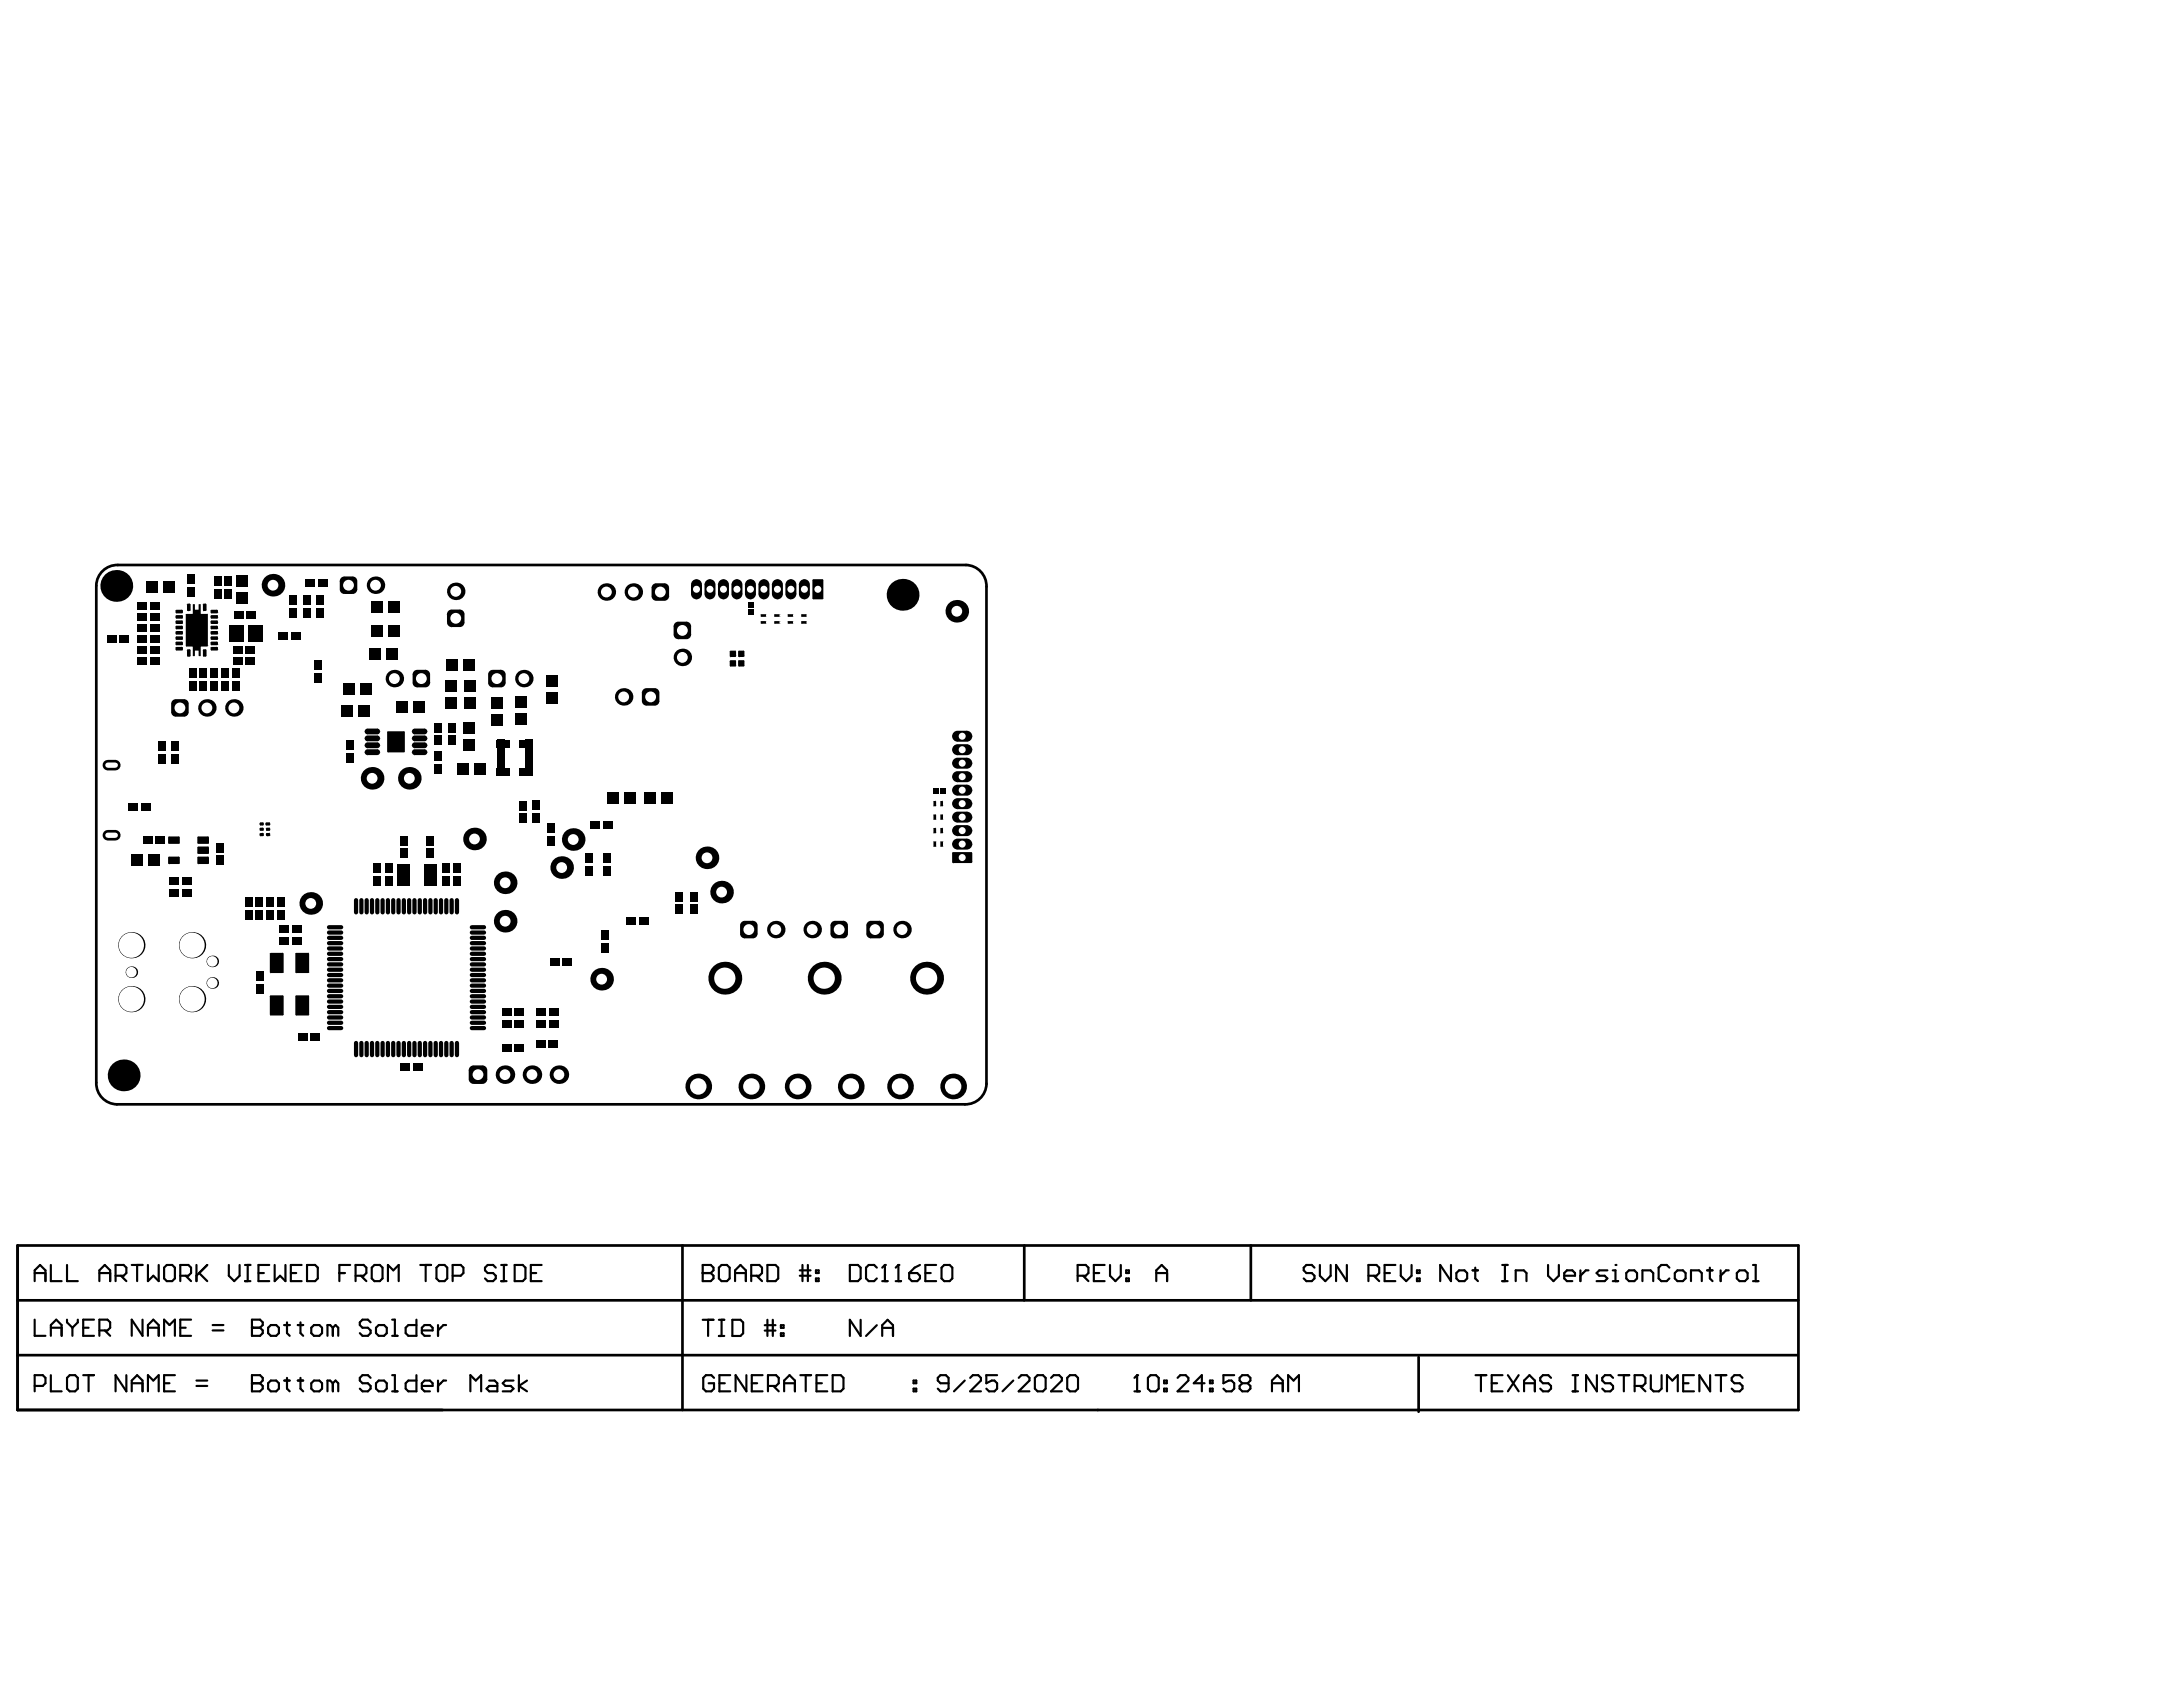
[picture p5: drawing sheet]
<svg xmlns="http://www.w3.org/2000/svg" width="279mm" height="216mm" viewBox="0 0 279 216" stroke-linecap="round" stroke-linejoin="round" font-family="sans-serif">
<path d="M13 73.3a2.69 2.69 0 0 1 2.1-1h108.5a2.69 2.69 0 0 1 2.7 2.8v63.6a2.69 2.69 0 0 1-2.8 2.6h-108.6a2.69 2.69 0 0 1-2.6-2.7v-63.7l.1-.6 .2-.5zM2.2 159.4v21h228v-21h-227.9v21M87.3 159.4v21M131.1 159.4v7M160.1 159.4v7M2.2 173.4h227.9M2.2 166.4h228M181.6 173.7v7" fill="none" stroke="#000" stroke-width=".34"/>
<g fill="none" stroke="#000" stroke-width=".28">
<path d="M4.4 162.9h1.4M4.4 164v-1.4l.7-.7 .7 .7v1.4M4.4 168.9v2.1h1.4M4.4 177.4h1.1l.3-.4v-.7l-.3-.3h-1.1v2.1M6.5 161.9v2.1h1.4M6.5 171v-1.4l.7-.7 .7 .7v1.4M6.5 176v2.1h1.4M6.5 169.9h1.4M8.6 161.9v2.1h1.4M8.6 176.3l.3-.3h.7l.4 .3v1.4l-.4 .4h-.7l-.3-.4zM8.6 168.9v.3l.7 .7M9.3 169.9v1.1"/>
<path d="M10 168.9v.3l-.7 .7M10.6 176h1.4M10.6 169.9h.7M11.3 176v2.1M12 168.9h-1.4v2.1h1.4M12.7 162.9h1.4M12.7 170.3h1.1l.3-.4v-.7l-.3-.3h-1.1v2.1M12.7 164v-1.4l.7-.7 .7 .7v1.4M13.4 170.3l.7 .7M14.8 163.3h1l.4-.4v-.7l-.4-.3h-1v2.1M15.5 163.3l.7 .7M16.2 176v2.1l-1.4-2.1v2.1"/>
<path d="M16.9 161.9h1.3M16.9 178.1v-1.4l.7-.7 .6 .7v1.4M16.9 177h1.3M17.6 161.9v2.1M18.2 168.9v2.1l-1.3-2.1v2.1M18.9 161.9v2.1l.7-.7 .7 .7v-2.1M18.9 171v-1.4l.7-.7 .7 .7v1.4M18.9 178.1v-2.1l.7 .7 .7-.7v2.1M18.9 169.9h1.4M21 162.2l.3-.3h.7l.4 .3v1.4l-.4 .4h-.7l-.3-.4zM21 177h.7M21 171v-2.1l.7 .7 .7-.7v2.1"/>
<path d="M22.4 176h-1.4v2.1h1.4M23.1 163.3h1l.4-.4v-.7l-.4-.3h-1v2.1M23.1 169.9h.7M23.8 163.3l.7 .7M24.5 168.9h-1.4v2.1h1.4M25.1 177.4h1.4M25.1 176.7h1.4M25.1 161.9v2.1M25.5 162.9l1 1.1M26.5 161.9l-1.4 1.4M27.2 170.3h1.4M27.2 169.6h1.4"/>
<path d="M29.3 161.9v1.4l.7 .7 .7-.7v-1.4M31.4 164h.6M31.4 161.9h.6M31.7 161.9v2.1M32.2 177h.1M32.2 169.9h.1M32.2 176h1.1l.3 .3v.4l-.3 .3 .3 .4v.3l-.3 .4h-1.1zM32.2 177h1.1M32.2 168.9h1.1l.3 .3v.4l-.3 .3 .3 .4v.3l-.3 .4h-1.1zM32.2 169.9h1.1M33.1 162.9h.7M34.3 177l.4-.3h.7l.3 .3v.7l-.3 .4h-.7l-.4-.4z"/>
<path d="M34.3 169.9l.4-.3h.7l.3 .3v.7l-.3 .4h-.7l-.4-.4zM34.5 161.9h-1.4v2.1h1.4M35.2 161.9v2.1l.6-.7 .7 .7v-2.1M36.4 176.7h.7M36.4 169.6h.7M36.7 169.2v1.4l.4 .4M36.7 176.3v1.4l.4 .4M37.2 162.9h.7M38.1 176.7h.7M38.1 169.6h.7M38.5 169.2v1.4l.3 .4M38.5 176.3v1.4l.3 .4"/>
<path d="M38.6 161.9h-1.4v2.1h1.4M39.3 161.9h1l.4 .3v1.4l-.4 .4h-1zM39.8 177l.4-.3h.7l.3 .3v.7l-.3 .4h-.7l-.4-.4zM39.8 169.9l.4-.3h.7l.3 .3v.7l-.3 .4h-.7l-.4-.4zM42.6 177l-.3-.3h-.4v1.4M42.6 169.9l-.3-.3h-.4v1.4M42.6 169.9v1.1M42.6 177v1.1M42.6 177l.3-.3 .4 .3v1.1M42.6 169.9l.3-.3 .4 .3v1.1M43.4 162.9h.7M44.8 161.9h-1.4v2.1"/>
<path d="M45.5 163.3h1l.4-.4v-.7l-.4-.3h-1v2.1M46.2 163.3l.7 .7M47.4 176.3l-.3-.3h-.7l-.3 .3v.4l.3 .3h.7l.3 .4v.3l-.3 .4h-.7l-.3-.4M47.4 169.2l-.3-.3h-.7l-.3 .3v.4l.3 .3h.7l.3 .4v.3l-.3 .4h-.7l-.3-.4M47.6 162.2l.3-.3h.7l.4 .3v1.4l-.4 .4h-.7l-.3-.4zM48.1 177l.4-.3h.7l.3 .3v.7l-.3 .4h-.7l-.4-.4zM48.1 169.9l.4-.3h.7l.3 .3v.7l-.3 .4h-.7l-.4-.4zM49.6 164v-2.1l.7 .7 .7-.7v2.1M50.2 176h.3v2.1M50.2 178.1h.7M50.2 171h.7M50.2 168.9h.3v2.1"/>
<path d="M53.3 176v2.1h-1l-.4-.4v-.7l.4-.3h1M53.3 168.9v2.1h-1l-.4-.4v-.7l.4-.3h1M53.8 161.9h1.4M54 177.4h1.4v-.4l-.4-.3h-.7l-.3 .3v.7l.3 .4h.7M54 170.3h1.4v-.4l-.4-.3h-.7l-.3 .3v.7l.3 .4h.7M54.5 161.9v2.1M55.9 162.2l.3-.3h.7l.3 .3v1.4l-.3 .4h-.7l-.3-.4zM56.1 169.6v1.4M56.1 176.7v1.4M57.1 176.7h-.3l-.7 .7M57.1 169.6h-.3l-.7 .7M57.9 163.3h1.1l.3-.4v-.7l-.3-.3h-1.1v2.1"/>
<path d="M60.2 178.1v-2.1l.7 .7 .7-.7v2.1M62.6 176.7h.7l.4 .3v1.1h-1.1l-.3-.4 .3-.3h1.1M63.5 162.2l-.4-.3h-.7l-.3 .3v.4l.3 .3h.7l.4 .4v.3l-.4 .4h-.7l-.3-.4M64.1 164h.7M64.1 161.9h.7M64.5 161.9v2.1M65.7 176.7h-1l-.4 .3 .4 .4h.7l.3 .3-.3 .4h-1.1M65.9 161.9h1l.4 .3v1.4l-.4 .4h-1zM66.4 176v2.1M67.5 176.7l-1.1 .7 1.1 .7M67.9 162.9h.7M69.3 161.9h-1.4v2.1h1.4"/>
<path d="M89.9 162.9h.1M89.9 161.9h1.1l.3 .3v.4l-.3 .3 .3 .4v.3l-.3 .4h-1.1zM89.9 162.9h1.1M89.9 168.9h1.4M90.6 168.9v2.1M91.4 176.3l-.4-.3h-.6l-.4 .3v1.4l.4 .4h.6l.4-.4v-.7h-.7M92 162.2l.4-.3h.6l.4 .3v1.4l-.4 .4h-.6l-.4-.4zM92 171h.7M92 168.9h.7M92.1 177h.7M92.4 168.9v2.1M93.5 176h-1.4v2.1h1.4"/>
<path d="M93.7 168.9h1.1l.3 .4v1.3l-.3 .4h-1.1zM94.1 162.9h1.4M94.1 164v-1.4l.7-.7 .7 .7v1.4M95.5 176v2.1l-1.4-2.1v2.1M96.2 163.3h1l.3-.4v-.7l-.3-.3h-1v2.1M96.2 177h.7M96.8 163.3l.7 .7M97.6 176h-1.4v2.1h1.4M97.9 169.6h1.4M97.9 170.3h1.4M98.2 161.9h1.1l.3 .3v1.4l-.3 .4h-1.1zM98.2 168.9v2.1"/>
<path d="M98.3 177.4h1l.4-.4v-.7l-.4-.3h-1v2.1M98.9 168.9v2.1M99 177.4l.7 .7M99.9 170.6h.4v.4h-.4zM99.9 169.6h.4v.3h-.4zM100.4 177h1.3M100.4 178.1v-1.4l.7-.7 .6 .7v1.4M102.4 162.6h1.3M102.4 163.3h1.3M102.4 176h1.4M102.7 161.9v2.1M103.1 176v2.1"/>
<path d="M103.4 161.9v2.1M104.4 163.6h.4v.4h-.4zM104.4 162.6h.4v.3h-.4zM104.5 177h.7M105.9 176h-1.4v2.1h1.4M106.6 176h1l.4 .3v1.4l-.4 .4h-1zM108.8 161.9h1l.4 .3v1.4l-.4 .4h-1zM110.2 168.9v2.1l-1.4-2.1v2.1M112.2 162.2l-.3-.3h-.7l-.4 .3v1.4l.4 .4h.7l.3-.4M112.2 169.6l-1.4 1.4M112.9 164h.7M112.9 169.9h1.4"/>
<path d="M112.9 171v-1.4l.7-.7 .7 .7v1.4M113.3 161.9h.1M113.3 161.9v2.1M113.3 161.9l-.4 .3M114.6 164h.7M115 161.9h.1M115 161.9v2.1M115 161.9l-.4 .3M116.4 162.9h1l.3 .4v.3l-.3 .4h-.7l-.3-.4zM116.9 177.7h.4v.4h-.4zM116.9 176.7h.4v.3h-.4zM117.7 161.9l-.6 .3-.7 .7"/>
<path d="M118.4 162.9h.7M119.8 161.9h-1.4v2.1h1.4M120.5 162.2l.4-.3h.6l.4 .3v1.4l-.4 .4h-.6l-.4-.4zM121.4 177h-1l-.4-.3v-.4l.4-.3h.7l.3 .3v1.4l-.3 .4h-.7l-.4-.4M123.5 176.7l-1.4 1.4M124.2 176.3l.3-.3h.7l.3 .3v.4l-1.3 1.4h1.3M127.6 176h-1.4v1l.7-.3h.4l.3 .3v.7l-.3 .4h-.7l-.4-.4M129.7 176.7l-1.4 1.4M130.4 176.3l.3-.3h.7l.4 .3v.4l-1.4 1.4h1.4M132.5 176.3l.3-.3h.7l.3 .3v1.4l-.3 .4h-.7l-.3-.4zM134.5 176.3l.4-.3h.7l.3 .3v.4l-1.4 1.4h1.4M136.6 176.3l.3-.3h.7l.4 .3v1.4l-.4 .4h-.7l-.3-.4z"/>
<path d="M137.9 163.3h1.1l.3-.4v-.7l-.3-.3h-1.1v2.1M138.6 163.3l.7 .7M140 162.9h.7M141.4 161.9h-1.4v2.1h1.4M142.1 161.9v1.4l.7 .7 .6-.7v-1.4M144.1 163.6h.4v.4h-.4zM144.1 162.6h.4v.3h-.4zM145.2 178.1h.7M145.5 176h.1M145.5 176v2.1M145.5 176l-.3 .3M146.9 176.3l.4-.3h.7l.3 .3v1.4l-.3 .4h-.7l-.4-.4z"/>
<path d="M148 164v-1.4l.7-.7 .7 .7v1.4M148 162.9h1.4M149 177.7h.3v.4h-.3zM149 176.7h.3v.3h-.3zM150.7 176.3l.4-.3h.7l.3 .3v.4l-1.4 1.4h1.4M154.2 177h-1.4l1-1v2.1M154.9 177.7h.3v.4h-.3zM154.9 176.7h.3v.3h-.3zM158 176h-1.4v1l.7-.3h.3l.4 .3v.7l-.4 .4h-.7l-.3-.4M159 177l-.3-.3v-.4l.3-.3h.7l.3 .3v.4l-.3 .3M159 177l-.3 .4v.3l.3 .4h.7l.3-.4v-.3l-.3-.4M159 177h.7"/>
<path d="M162.8 177h1.4M162.8 178.1v-1.4l.7-.7 .7 .7v1.4M164.9 178.1v-2.1l.7 .7 .6-.7v2.1M168.2 162.2l-.3-.3h-.7l-.3 .3v.4l.3 .3h.7l.3 .4v.3l-.3 .4h-.7l-.3-.4M168.9 161.9v1.4l.7 .7 .7-.7v-1.4M172.4 161.9v2.1l-1.4-2.1v2.1M175.1 163.3h1.1l.3-.4v-.7l-.3-.3h-1.1v2.1M175.8 163.3l.7 .7M177.2 162.9h.7M178.6 161.9h-1.4v2.1h1.4M179.3 161.9v1.4l.7 .7 .7-.7v-1.4M181.4 163.6h.3v.4h-.3z"/>
<path d="M181.4 162.6h.3v.3h-.3zM185.7 161.9v2.1l-1.4-2.1v2.1M186.4 162.9l.3-.3h.7l.4 .3v.7l-.4 .4h-.7l-.3-.4zM188.5 162.6h.7M188.8 162.2v1.4l.4 .4M188.9 176h1.3M189.5 176v2.1M190.9 177h.7M192.3 164h.7M192.3 161.9h.7M192.3 176h-1.4v2.1h1.4M192.6 161.9v2.1"/>
<path d="M193 176l1.4 2.1M194 164v-1.4h1l.4 .3v1.1M194.4 176l-1.4 2.1M195.1 177h1.3M195.1 178.1v-1.4l.7-.7 .6 .7v1.4M198.1 161.9v1.4l.7 .7 .7-.7v-1.4M198.5 176.3l-.3-.3h-.7l-.4 .3v.4l.4 .3h.7l.3 .4v.3l-.3 .4h-.7l-.4-.4M200.2 163.3h1.4v-.4l-.4-.3h-.6l-.4 .3v.7l.4 .4h.6M201.3 176h.7M201.3 178.1h.7M201.6 176v2.1M202.3 162.6v1.4"/>
<path d="M203.3 162.6h-.3l-.7 .7M204.4 176v2.1l-1.4-2.1v2.1M205.7 162.6h-1l-.4 .3 .4 .4h.7l.3 .3-.3 .4h-1.1M206.4 164h.7M206.4 162.6h.4v1.4M206.5 176.3l-.4-.3h-.7l-.3 .3v.4l.3 .3h.7l.4 .4v.3l-.4 .4h-.7l-.3-.4M206.8 161.9h.1M207.1 176h1.4M207.8 176v2.1M208.5 162.6h.7l.3 .3v.7l-.3 .4h-.7l-.4-.4v-.7zM209.2 177.4h1.1l.3-.4v-.7l-.3-.3h-1.1v2.1M209.9 177.4l.7 .7"/>
<path d="M210.2 164v-1.4h1l.4 .3v1.1M211.3 176v1.7l.3 .4h.7l.4-.4v-1.7M213.4 178.1v-2.1l.6 .7 .7-.7v2.1M213.7 162.2l-.4-.3h-.7l-.3 .3v1.4l.3 .4h.7l.4-.4M214.4 162.9l.3-.3h.7l.3 .3v.7l-.3 .4h-.7l-.3-.4zM215.4 177h.7M216.4 164v-1.4h1.1l.3 .3v1.1M216.8 176h-1.4v2.1h1.4M218.5 162.6h.7M218.8 162.2v1.4l.4 .4M218.9 176v2.1l-1.4-2.1v2.1M219.6 176h1.3"/>
<path d="M220.2 162.6v1.4M220.3 176v2.1M221.3 162.6h-.4l-.7 .7M222.3 162.9l.3-.3h.7l.4 .3v.7l-.4 .4h-.7l-.3-.4zM223 176.3l-.3-.3h-.7l-.4 .3v.4l.4 .3h.7l.3 .4v.3l-.3 .4h-.7l-.4-.4M224.4 164h.7M224.4 161.9h.3v2.1"/>
</g>
<g fill="#000">
<path d="M24.7 77.3h.2l.1 .7h.4v-.7h.3v1.2l.9 .1v4.1h-.9l-.1 1.3-.2-.1v-.6h-.4l-.1 .6-.2 .1v-1.3h-.9v-4.1l.9-.1z"/>
<circle cx="24.1" cy="79.9" r=".27"/>
<circle cx="25.2" cy="79.9" r=".41"/>
<circle cx="25.2" cy="78.9" r=".41"/>
<circle cx="26.2" cy="79.9" r=".27"/>
<circle cx="24.1" cy="81.4" r=".27"/>
<circle cx="25.2" cy="82.4" r=".41"/>
<circle cx="25.2" cy="81.4" r=".41"/>
<circle cx="26.2" cy="81.4" r=".27"/>
<circle cx="50.1" cy="95.8" r=".41"/>
<circle cx="50.1" cy="94.1" r=".41"/>
<circle cx="50.7" cy="94.9" r=".41"/>
<circle cx="51.3" cy="95.8" r=".41"/>
<circle cx="51.3" cy="94.1" r=".41"/>
<circle cx="16.8" cy="124.4" r=".74"/>
</g>
<circle cx="16.8" cy="124.4" r=".67" fill="#fff"/>
<path d="M21.9 90.1l.6-.6h1.1l.5 .6v1l-.5 .6h-1.1l-.6-.6z" fill-rule="evenodd" fill="#000"/>
<g fill="#000">
<path d="M21.9 90.1h.6zM22.1 89.7l.4-.2v.6h-.6z"/>
<path d="M22.5 91.1v.6zM21.9 91.1h.6v.6a.59 .59 0 0 1-.6-.6z"/>
<path d="M23.6 89.5v.6zM23.6 89.5a.59 .59 0 0 1 .5 .6h-.5z"/>
<path d="M23.6 91.1h.5zM23.6 91.1h.5a.59 .59 0 0 1-.5 .6z"/>
</g>
<circle cx="23" cy="90.6" r=".69" fill="#fff"/>
<circle cx="48.1" cy="74.9" r="1.12" fill="#000"/>
<circle cx="48.1" cy="74.9" r=".69" fill="#fff"/>
<circle cx="50.5" cy="86.8" r="1.12" fill="#000"/>
<circle cx="50.5" cy="86.8" r=".69" fill="#fff"/>
<circle cx="67" cy="86.8" r="1.12" fill="#000"/>
<circle cx="67" cy="86.8" r=".69" fill="#fff"/>
<circle cx="81.1" cy="75.8" r="1.12" fill="#000"/>
<circle cx="81.1" cy="75.8" r=".69" fill="#fff"/>
<path d="M88.4 74.8l.7-.7 .7 .7v1.2l-.7 .7-.7-.7z" fill-rule="evenodd" fill="#000"/>
<g fill="#000">
<path d="M89.1 74.1v.7zM89.1 74.1a.7 .7 0 0 1 .7 .7h-.7z"/>
<path d="M88.4 74.8h.7zM88.6 74.3l.5-.2v.7h-.7z"/>
<path d="M89.1 76v.7zM88.4 76h.7v.7a.7 .7 0 0 1-.7-.7z"/>
<path d="M89.1 76h.7zM89.1 76h.7a.7 .7 0 0 1-.7 .7z"/>
</g>
<circle cx="89.1" cy="75.4" r=".45" fill="#fff"/>
<path d="M91.9 74.8l.7-.7 .7 .7v1.2l-.7 .7-.7-.7z" fill-rule="evenodd" fill="#000"/>
<g fill="#000">
<path d="M92.6 74.1v.7zM92.6 74.1a.7 .7 0 0 1 .7 .7h-.7z"/>
<path d="M91.9 74.8h.7zM92.1 74.3l.5-.2v.7h-.7z"/>
<path d="M92.6 76v.7zM91.9 76h.7v.7a.7 .7 0 0 1-.7-.7z"/>
<path d="M92.6 76h.7zM92.6 76h.7a.7 .7 0 0 1-.7 .7z"/>
</g>
<circle cx="92.6" cy="75.4" r=".45" fill="#fff"/>
<path d="M93.6 74.8l.7-.7 .7 .7v1.2l-.7 .7-.7-.7z" fill-rule="evenodd" fill="#000"/>
<g fill="#000">
<path d="M94.3 74.1v.7zM94.3 74.1a.7 .7 0 0 1 .7 .7h-.7z"/>
<path d="M93.6 74.8h.7zM93.8 74.3l.5-.2v.7h-.7z"/>
<path d="M94.3 76v.7zM93.6 76h.7v.7a.7 .7 0 0 1-.7-.7z"/>
<path d="M94.3 76h.7zM94.3 76h.7a.7 .7 0 0 1-.7 .7z"/>
</g>
<circle cx="94.3" cy="75.4" r=".45" fill="#fff"/>
<path d="M97.1 74.8l.7-.7 .7 .7v1.2l-.7 .7-.7-.7z" fill-rule="evenodd" fill="#000"/>
<g fill="#000">
<path d="M97.8 74.1v.7zM97.8 74.1a.7 .7 0 0 1 .7 .7h-.7z"/>
<path d="M97.1 74.8h.7zM97.3 74.3l.5-.2v.7h-.7z"/>
<path d="M97.8 76v.7zM97.1 76h.7v.7a.7 .7 0 0 1-.7-.7z"/>
<path d="M97.8 76h.7zM97.8 76h.7a.7 .7 0 0 1-.7 .7z"/>
</g>
<circle cx="97.8" cy="75.4" r=".45" fill="#fff"/>
<path d="M102.3 74.8l.7-.7 .7 .7v1.2l-.7 .7-.7-.7z" fill-rule="evenodd" fill="#000"/>
<g fill="#000">
<path d="M103 74.1v.7zM103 74.1a.7 .7 0 0 1 .7 .7h-.7z"/>
<path d="M102.3 74.8h.7zM102.5 74.3l.5-.2v.7h-.7z"/>
<path d="M103 76v.7zM102.3 76h.7v.7a.7 .7 0 0 1-.7-.7z"/>
<path d="M103 76h.7zM103 76h.7a.7 .7 0 0 1-.7 .7z"/>
</g>
<circle cx="103" cy="75.4" r=".45" fill="#fff"/>
<path d="M13.8 106.9h1" fill="none" stroke="#000" stroke-width="1.4"/>
<path d="M13.8 106.9h1" fill="none" stroke="#fff" stroke-width=".68"/>
<circle cx="26.5" cy="90.6" r="1.12" fill="#000"/>
<circle cx="26.5" cy="90.6" r=".69" fill="#fff"/>
<circle cx="29.9" cy="90.6" r="1.12" fill="#000"/>
<circle cx="29.9" cy="90.6" r=".69" fill="#fff"/>
<path d="M60 137l.6-.7h1.1l.7 .7v1.1l-.7 .6h-1.1l-.6-.6z" fill-rule="evenodd" fill="#000"/>
<g fill="#000">
<path d="M60 137h.6zM60.2 136.5l.4-.2v.7h-.6z"/>
<path d="M60.6 138.1v.6zM60 138.1h.6v.6a.63 .63 0 0 1-.6-.6z"/>
<path d="M61.7 136.3v.7zM61.7 136.3a.63 .63 0 0 1 .7 .7h-.7z"/>
<path d="M61.7 138.1h.7zM61.7 138.1h.7a.63 .63 0 0 1-.7 .6z"/>
</g>
<circle cx="61.2" cy="137.5" r=".69" fill="#fff"/>
<circle cx="64.6" cy="137.5" r="1.19" fill="#000"/>
<circle cx="64.6" cy="137.5" r=".69" fill="#fff"/>
<circle cx="71.5" cy="137.5" r="1.19" fill="#000"/>
<circle cx="71.5" cy="137.5" r=".69" fill="#fff"/>
<circle cx="16.8" cy="121" r="1.68" fill="#000"/>
<circle cx="16.8" cy="121" r="1.61" fill="#fff"/>
<path d="M13.8 97.9h1" fill="none" stroke="#000" stroke-width="1.4"/>
<path d="M13.8 97.9h1" fill="none" stroke="#fff" stroke-width=".68"/>
<circle cx="27.2" cy="125.8" r=".74" fill="#000"/>
<circle cx="27.2" cy="125.8" r=".67" fill="#fff"/>
<circle cx="27.2" cy="123" r=".74" fill="#000"/>
<circle cx="27.2" cy="123" r=".67" fill="#fff"/>
<circle cx="52.4" cy="99.6" r="1.45" fill="#000"/>
<circle cx="52.4" cy="99.6" r=".69" fill="#fff"/>
<circle cx="47.6" cy="99.6" r="1.45" fill="#000"/>
<circle cx="47.6" cy="99.6" r=".69" fill="#fff"/>
<path d="M52.8 86.3l.6-.6h1.1l.5 .6v1.1l-.5 .6h-1.1l-.6-.6z" fill-rule="evenodd" fill="#000"/>
<g fill="#000">
<path d="M53.4 87.4v.6zM52.8 87.4h.6v.6a.59 .59 0 0 1-.6-.6z"/>
<path d="M52.8 86.3h.6zM53 85.9l.4-.2v.6h-.6z"/>
<path d="M54.5 87.4h.5zM54.5 87.4h.5a.59 .59 0 0 1-.5 .6z"/>
<path d="M54.5 85.7v.6zM54.5 85.7a.59 .59 0 0 1 .5 .6h-.5z"/>
</g>
<circle cx="53.9" cy="86.8" r=".69" fill="#fff"/>
<circle cx="64.7" cy="117.9" r="1.45" fill="#000"/>
<circle cx="64.7" cy="117.9" r=".69" fill="#fff"/>
<circle cx="64.7" cy="113" r="1.45" fill="#000"/>
<circle cx="64.7" cy="113" r=".69" fill="#fff"/>
<circle cx="60.7" cy="107.4" r="1.45" fill="#000"/>
<circle cx="60.7" cy="107.4" r=".69" fill="#fff"/>
<path d="M62.5 86.3l.6-.6h1l.6 .6v1.1l-.6 .6h-1l-.6-.6z" fill-rule="evenodd" fill="#000"/>
<g fill="#000">
<path d="M62.5 86.3h.6zM62.6 85.9l.5-.2v.6h-.6z"/>
<path d="M63.1 87.4v.6zM62.5 87.4h.6v.6a.59 .59 0 0 1-.6-.6z"/>
<path d="M64.1 85.7v.6zM64.1 85.7a.59 .59 0 0 1 .6 .6h-.6z"/>
<path d="M64.1 87.4h.6zM64.1 87.4h.6a.59 .59 0 0 1-.6 .6z"/>
</g>
<circle cx="63.6" cy="86.8" r=".69" fill="#fff"/>
<path d="M57.8 78h1.1l.6 .6v1.1l-.6 .6h-1.1l-.6-.6v-1.1z" fill-rule="evenodd" fill="#000"/>
<g fill="#000">
<path d="M57.2 78.6h.6zM57.4 78.2l.4-.2v.6h-.6z"/>
<path d="M57.8 79.7v.6zM57.2 79.7h.6v.6a.59 .59 0 0 1-.6-.6z"/>
<path d="M58.9 79.7h.6zM58.9 79.7h.6a.59 .59 0 0 1-.6 .6z"/>
<path d="M58.9 78v.6zM58.9 78a.59 .59 0 0 1 .6 .6h-.6z"/>
</g>
<circle cx="58.3" cy="79.1" r=".69" fill="#fff"/>
<circle cx="58.3" cy="75.7" r="1.12" fill="#000"/>
<circle cx="58.3" cy="75.7" r=".69" fill="#fff"/>
<circle cx="73.4" cy="107.4" r="1.45" fill="#000"/>
<circle cx="73.4" cy="107.4" r=".69" fill="#fff"/>
<circle cx="71.9" cy="111" r="1.45" fill="#000"/>
<circle cx="71.9" cy="111" r=".69" fill="#fff"/>
<circle cx="79.8" cy="89.2" r="1.12" fill="#000"/>
<circle cx="79.8" cy="89.2" r=".69" fill="#fff"/>
<path d="M82.2 88.7l.5-.6h1.1l.6 .6v1l-.6 .6h-1.1l-.5-.6z" fill-rule="evenodd" fill="#000"/>
<g fill="#000">
<path d="M82.7 89.7v.6zM82.2 89.7h.5v.6a.59 .59 0 0 1-.5-.6z"/>
<path d="M82.2 88.7h.5zM82.3 88.2l.4-.1v.6h-.5z"/>
<path d="M83.8 89.7h.6zM83.8 89.7h.6a.59 .59 0 0 1-.6 .6z"/>
<path d="M83.8 88.1v.6zM83.8 88.1a.59 .59 0 0 1 .6 .6h-.6z"/>
</g>
<circle cx="83.3" cy="89.2" r=".69" fill="#fff"/>
<circle cx="87.3" cy="84.1" r="1.12" fill="#000"/>
<circle cx="87.3" cy="84.1" r=".69" fill="#fff"/>
<path d="M83.4 75.2l.6-.6h1l.6 .6v1.1l-.6 .6h-1l-.6-.6z" fill-rule="evenodd" fill="#000"/>
<g fill="#000">
<path d="M84 76.3v.6zM83.4 76.3h.6v.6a.59 .59 0 0 1-.6-.6z"/>
<path d="M83.4 75.2h.6zM83.6 74.8l.4-.2v.6h-.6z"/>
<path d="M85 76.3h.6zM85 76.3h.6a.59 .59 0 0 1-.6 .6z"/>
<path d="M85 74.6v.6zM85 74.6a.59 .59 0 0 1 .6 .6h-.6z"/>
</g>
<circle cx="84.5" cy="75.8" r=".69" fill="#fff"/>
<path d="M86.2 80.2l.6-.6h1.1l.6 .6v1l-.6 .6h-1.1l-.6-.6z" fill-rule="evenodd" fill="#000"/>
<g fill="#000">
<path d="M86.2 80.2h.6zM86.4 79.7l.4-.1v.6h-.6z"/>
<path d="M86.8 81.2v.6zM86.2 81.2h.6v.6a.59 .59 0 0 1-.6-.6z"/>
<path d="M87.9 81.2h.6zM87.9 81.2h.6a.59 .59 0 0 1-.6 .6z"/>
<path d="M87.9 79.6v.6zM87.9 79.6a.59 .59 0 0 1 .6 .6h-.6z"/>
</g>
<circle cx="87.3" cy="80.7" r=".69" fill="#fff"/>
<path d="M94.7 118.4l.6-.6h1.1l.6 .6v1.1l-.6 .6h-1.1l-.6-.6z" fill-rule="evenodd" fill="#000"/>
<g fill="#000">
<path d="M94.7 118.4h.6zM94.9 118l.4-.2v.6h-.6z"/>
<path d="M95.3 119.5v.6zM94.7 119.5h.6v.6a.59 .59 0 0 1-.6-.6z"/>
<path d="M96.4 117.8v.6zM96.4 117.8a.59 .59 0 0 1 .6 .6h-.6z"/>
<path d="M96.4 119.5h.6zM96.4 119.5h.6a.59 .59 0 0 1-.6 .6z"/>
</g>
<circle cx="95.8" cy="119" r=".69" fill="#fff"/>
<path d="M90.2 74.8l.7-.7 .7 .7v1.2l-.7 .7-.7-.7z" fill-rule="evenodd" fill="#000"/>
<g fill="#000">
<path d="M90.9 74.1v.7zM90.9 74.1a.7 .7 0 0 1 .7 .7h-.7z"/>
<path d="M90.2 74.8h.7zM90.4 74.3l.5-.2v.7h-.7z"/>
<path d="M90.9 76v.7zM90.2 76h.7v.7a.7 .7 0 0 1-.7-.7z"/>
<path d="M90.9 76h.7zM90.9 76h.7a.7 .7 0 0 1-.7 .7z"/>
</g>
<circle cx="90.9" cy="75.4" r=".45" fill="#fff"/>
<path d="M95.3 74.8l.7-.7 .8 .7v1.2l-.8 .7-.7-.7z" fill-rule="evenodd" fill="#000"/>
<g fill="#000">
<path d="M96 74.1v.7zM96 74.1a.7 .7 0 0 1 .8 .7h-.8z"/>
<path d="M95.3 74.8h.7zM95.6 74.3l.4-.2v.7h-.7z"/>
<path d="M96 76v.7zM95.3 76h.7v.7a.7 .7 0 0 1-.7-.7z"/>
<path d="M96 76h.8zM96 76h.8a.7 .7 0 0 1-.8 .7z"/>
</g>
<circle cx="96" cy="75.4" r=".45" fill="#fff"/>
<path d="M98.8 74.8l.7-.7 .7 .7v1.2l-.7 .7-.7-.7z" fill-rule="evenodd" fill="#000"/>
<g fill="#000">
<path d="M99.5 74.1v.7zM99.5 74.1a.7 .7 0 0 1 .7 .7h-.7z"/>
<path d="M98.8 74.8h.7zM99 74.3l.5-.2v.7h-.7z"/>
<path d="M99.5 76v.7zM98.8 76h.7v.7a.7 .7 0 0 1-.7-.7z"/>
<path d="M99.5 76h.7zM99.5 76h.7a.7 .7 0 0 1-.7 .7z"/>
</g>
<circle cx="99.5" cy="75.4" r=".45" fill="#fff"/>
<circle cx="104" cy="119" r="1.12" fill="#000"/>
<circle cx="104" cy="119" r=".69" fill="#fff"/>
<path d="M106.9 117.8h1l.6 .6v1.1l-.6 .6h-1l-.6-.6v-1.1z" fill-rule="evenodd" fill="#000"/>
<g fill="#000">
<path d="M106.9 119.5v.6zM106.3 119.5h.6v.6a.59 .59 0 0 1-.6-.6z"/>
<path d="M106.3 118.4h.6zM106.5 118l.4-.2v.6h-.6z"/>
<path d="M107.9 119.5h.6zM107.9 119.5h.6a.59 .59 0 0 1-.6 .6z"/>
<path d="M107.9 117.8v.6zM107.9 117.8a.59 .59 0 0 1 .6 .6h-.6z"/>
</g>
<circle cx="107.4" cy="119" r=".69" fill="#fff"/>
<path d="M100.5 74.8l.7-.7 .7 .7v1.2l-.7 .7-.7-.7z" fill-rule="evenodd" fill="#000"/>
<g fill="#000">
<path d="M101.2 74.1v.7zM101.2 74.1a.7 .7 0 0 1 .7 .7h-.7z"/>
<path d="M100.5 74.8h.7zM100.7 74.3l.5-.2v.7h-.7z"/>
<path d="M101.2 76v.7zM100.5 76h.7v.7a.7 .7 0 0 1-.7-.7z"/>
<path d="M101.2 76h.7zM101.2 76h.7a.7 .7 0 0 1-.7 .7z"/>
</g>
<circle cx="101.2" cy="75.4" r=".45" fill="#fff"/>
<path d="M104 74.3l.1-.2h1.1l.2 .2v2.3l-.2 .1h-1.1l-.1-.1z" fill-rule="evenodd" fill="#000"/>
<g fill="#000">
<path d="M104 74.3h.1zM104 74.2l.1-.1v.2h-.1z"/>
<path d="M104.1 76.6v.1zM104 76.6h.1v.1z"/>
<path d="M105.2 74.1v.2zM105.2 74.1l.2 .2h-.2z"/>
<path d="M105.2 76.6h.2zM105.2 76.6h.2l-.2 .1z"/>
</g>
<circle cx="104.7" cy="75.4" r=".45" fill="#fff"/>
<circle cx="115.5" cy="119" r="1.12" fill="#000"/>
<circle cx="115.5" cy="119" r=".69" fill="#fff"/>
<circle cx="16.8" cy="127.9" r="1.68" fill="#000"/>
<circle cx="16.8" cy="127.9" r="1.61" fill="#fff"/>
<circle cx="39.8" cy="115.6" r="1.45" fill="#000"/>
<circle cx="39.8" cy="115.6" r=".69" fill="#fff"/>
<circle cx="96.2" cy="139" r="1.65" fill="#000"/>
<circle cx="96.2" cy="139" r="1.05" fill="#fff"/>
<circle cx="92.8" cy="125.2" r="2.1" fill="#000"/>
<circle cx="92.8" cy="125.2" r="1.36" fill="#fff"/>
<circle cx="92.4" cy="114.2" r="1.45" fill="#000"/>
<circle cx="92.4" cy="114.2" r=".69" fill="#fff"/>
<circle cx="102.1" cy="139" r="1.65" fill="#000"/>
<circle cx="102.1" cy="139" r="1.05" fill="#fff"/>
<circle cx="108.9" cy="139" r="1.65" fill="#000"/>
<circle cx="108.9" cy="139" r="1.05" fill="#fff"/>
<circle cx="105.5" cy="125.2" r="2.1" fill="#000"/>
<circle cx="105.5" cy="125.2" r="1.36" fill="#fff"/>
<circle cx="115.2" cy="139" r="1.65" fill="#000"/>
<circle cx="115.2" cy="139" r="1.05" fill="#fff"/>
<circle cx="118.6" cy="125.2" r="2.1" fill="#000"/>
<circle cx="118.6" cy="125.2" r="1.36" fill="#fff"/>
<circle cx="68.1" cy="137.5" r="1.19" fill="#000"/>
<circle cx="68.1" cy="137.5" r=".69" fill="#fff"/>
<path d="M121.9 109.2l.1-.2h2.3l.1 .2v1.1l-.1 .2h-2.3l-.1-.2z" fill-rule="evenodd" fill="#000"/>
<g fill="#000">
<path d="M121.9 109.2h.1zM121.9 109.1l.1-.1v.2h-.1z"/>
<path d="M122 110.3v.2zM121.9 110.3h.1v.2z"/>
<path d="M124.3 110.3h.1zM124.3 110.3h.1l-.1 .2z"/>
<path d="M124.3 109v.2zM124.3 109l.1 .2h-.1z"/>
</g>
<circle cx="123.2" cy="109.8" r=".45" fill="#fff"/>
<path d="M121.9 104.6l.7-.7h1.1l.7 .7-.7 .7h-1.1z" fill-rule="evenodd" fill="#000"/>
<g fill="#000">
<path d="M121.9 104.6h.7zM122.1 104.1l.5-.2v.7h-.7z"/>
<path d="M122.6 104.6v.7zM121.9 104.6h.7v.7a.7 .7 0 0 1-.7-.7z"/>
<path d="M123.7 104.6h.7zM123.7 104.6h.7a.7 .7 0 0 1-.7 .7z"/>
<path d="M123.7 103.9v.7zM123.7 103.9a.7 .7 0 0 1 .7 .7h-.7z"/>
</g>
<circle cx="123.2" cy="104.6" r=".45" fill="#fff"/>
<path d="M121.9 101.1l.7-.7h1.1l.7 .7-.7 .7h-1.1z" fill-rule="evenodd" fill="#000"/>
<g fill="#000">
<path d="M121.9 101.1h.7zM122.1 100.6l.5-.2v.7h-.7z"/>
<path d="M122.6 101.1v.7zM121.9 101.1h.7v.7a.7 .7 0 0 1-.7-.7z"/>
<path d="M123.7 101.1h.7zM123.7 101.1h.7a.7 .7 0 0 1-.7 .7z"/>
<path d="M123.7 100.4v.7zM123.7 100.4a.7 .7 0 0 1 .7 .7h-.7z"/>
</g>
<circle cx="123.2" cy="101.1" r=".45" fill="#fff"/>
<path d="M121.9 99.4l.7-.7h1.1l.7 .7-.7 .7h-1.1z" fill-rule="evenodd" fill="#000"/>
<g fill="#000">
<path d="M121.9 99.4h.7zM122.1 98.9l.5-.2v.7h-.7z"/>
<path d="M122.6 99.4v.7zM121.9 99.4h.7v.7a.7 .7 0 0 1-.7-.7z"/>
<path d="M123.7 99.4h.7zM123.7 99.4h.7a.7 .7 0 0 1-.7 .7z"/>
<path d="M123.7 98.7v.7zM123.7 98.7a.7 .7 0 0 1 .7 .7h-.7z"/>
</g>
<circle cx="123.2" cy="99.4" r=".45" fill="#fff"/>
<path d="M121.9 95.9l.7-.7h1.1l.7 .7-.7 .8h-1.1z" fill-rule="evenodd" fill="#000"/>
<g fill="#000">
<path d="M121.9 95.9h.7zM122.1 95.5l.5-.3v.7h-.7z"/>
<path d="M122.6 95.9v.8zM121.9 95.9h.7v.8a.7 .7 0 0 1-.7-.8z"/>
<path d="M123.7 95.9h.7zM123.7 95.9h.7a.7 .7 0 0 1-.7 .8z"/>
<path d="M123.7 95.2v.7zM123.7 95.2a.7 .7 0 0 1 .7 .7h-.7z"/>
</g>
<circle cx="123.2" cy="95.9" r=".45" fill="#fff"/>
<circle cx="24.6" cy="121" r="1.68" fill="#000"/>
<circle cx="24.6" cy="121" r="1.61" fill="#fff"/>
<circle cx="34.9" cy="74.9" r="1.45" fill="#000"/>
<circle cx="34.9" cy="74.9" r=".69" fill="#fff"/>
<circle cx="77.6" cy="75.8" r="1.12" fill="#000"/>
<circle cx="77.6" cy="75.8" r=".69" fill="#fff"/>
<path d="M43.5 74.4l.6-.6h1l.6 .6v1l-.6 .6h-1l-.6-.6z" fill-rule="evenodd" fill="#000"/>
<g fill="#000">
<path d="M43.5 74.4h.6zM43.7 73.9l.4-.1v.6h-.6z"/>
<path d="M44.1 75.4v.6zM43.5 75.4h.6v.6a.59 .59 0 0 1-.6-.6z"/>
<path d="M45.1 73.8v.6zM45.1 73.8a.59 .59 0 0 1 .6 .6h-.6z"/>
<path d="M45.1 75.4h.6zM45.1 75.4h.6a.59 .59 0 0 1-.6 .6z"/>
</g>
<circle cx="44.6" cy="74.9" r=".69" fill="#fff"/>
<circle cx="99.3" cy="119" r="1.12" fill="#000"/>
<circle cx="99.3" cy="119" r=".69" fill="#fff"/>
<path d="M111.5 117.8h1l.6 .6v1.1l-.6 .6h-1l-.6-.6v-1.1z" fill-rule="evenodd" fill="#000"/>
<g fill="#000">
<path d="M110.9 118.4h.6zM111.1 118l.4-.2v.6h-.6z"/>
<path d="M111.5 119.5v.6zM110.9 119.5h.6v.6a.59 .59 0 0 1-.6-.6z"/>
<path d="M112.5 117.8v.6zM112.5 117.8a.59 .59 0 0 1 .6 .6h-.6z"/>
<path d="M112.5 119.5h.6zM112.5 119.5h.6a.59 .59 0 0 1-.6 .6z"/>
</g>
<circle cx="112" cy="119" r=".69" fill="#fff"/>
<path d="M121.9 108l.7-.7h1.1l.7 .7-.7 .7h-1.1z" fill-rule="evenodd" fill="#000"/>
<g fill="#000">
<path d="M121.9 108h.7zM122.1 107.5l.5-.2v.7h-.7z"/>
<path d="M122.6 108v.7zM121.9 108h.7v.7a.7 .7 0 0 1-.7-.7z"/>
<path d="M123.7 108h.7zM123.7 108h.7a.7 .7 0 0 1-.7 .7z"/>
<path d="M123.7 107.3v.7zM123.7 107.3a.7 .7 0 0 1 .7 .7h-.7z"/>
</g>
<circle cx="123.2" cy="108" r=".45" fill="#fff"/>
<path d="M121.9 106.3l.7-.7h1.1l.7 .7-.7 .7h-1.1z" fill-rule="evenodd" fill="#000"/>
<g fill="#000">
<path d="M121.9 106.3h.7zM122.1 105.8l.5-.2v.7h-.7z"/>
<path d="M122.6 106.3v.7zM121.9 106.3h.7v.7a.7 .7 0 0 1-.7-.7z"/>
<path d="M123.7 106.3h.7zM123.7 106.3h.7a.7 .7 0 0 1-.7 .7z"/>
<path d="M123.7 105.6v.7zM123.7 105.6a.7 .7 0 0 1 .7 .7h-.7z"/>
</g>
<circle cx="123.2" cy="106.3" r=".45" fill="#fff"/>
<circle cx="90.5" cy="109.8" r="1.45" fill="#000"/>
<circle cx="90.5" cy="109.8" r=".69" fill="#fff"/>
<path d="M121.9 102.8l.7-.7h1.1l.7 .7-.7 .8h-1.1z" fill-rule="evenodd" fill="#000"/>
<g fill="#000">
<path d="M121.9 102.8h.7zM122.1 102.4l.5-.3v.7h-.7z"/>
<path d="M122.6 102.8v.8zM121.9 102.8h.7v.8a.7 .7 0 0 1-.7-.8z"/>
<path d="M123.7 102.8h.7zM123.7 102.8h.7a.7 .7 0 0 1-.7 .8z"/>
<path d="M123.7 102.1v.7zM123.7 102.1a.7 .7 0 0 1 .7 .7h-.7z"/>
</g>
<circle cx="123.2" cy="102.8" r=".45" fill="#fff"/>
<path d="M121.9 97.7l.7-.7h1.1l.7 .7-.7 .7h-1.1z" fill-rule="evenodd" fill="#000"/>
<g fill="#000">
<path d="M121.9 97.7h.7zM122.1 97.2l.5-.2v.7h-.7z"/>
<path d="M122.6 97.7v.7zM121.9 97.7h.7v.7a.7 .7 0 0 1-.7-.7z"/>
<path d="M123.7 97.7h.7zM123.7 97.7h.7a.7 .7 0 0 1-.7 .7z"/>
<path d="M123.7 97v.7zM123.7 97a.7 .7 0 0 1 .7 .7h-.7z"/>
</g>
<circle cx="123.2" cy="97.7" r=".45" fill="#fff"/>
<path d="M121.9 94.2l.7-.7h1.1l.7 .7-.7 .7h-1.1z" fill-rule="evenodd" fill="#000"/>
<g fill="#000">
<path d="M121.9 94.2h.7zM122.1 93.7l.5-.2v.7h-.7z"/>
<path d="M122.6 94.2v.7zM121.9 94.2h.7v.7a.7 .7 0 0 1-.7-.7z"/>
<path d="M123.7 94.2h.7zM123.7 94.2h.7a.7 .7 0 0 1-.7 .7z"/>
<path d="M123.7 93.5v.7zM123.7 93.5a.7 .7 0 0 1 .7 .7h-.7z"/>
</g>
<circle cx="123.2" cy="94.2" r=".45" fill="#fff"/>
<circle cx="122.5" cy="78.2" r="1.45" fill="#000"/>
<circle cx="122.5" cy="78.2" r=".69" fill="#fff"/>
<circle cx="24.6" cy="127.9" r="1.68" fill="#000"/>
<circle cx="24.6" cy="127.9" r="1.61" fill="#fff"/>
<circle cx="77" cy="125.3" r="1.45" fill="#000"/>
<circle cx="77" cy="125.3" r=".69" fill="#fff"/>
<circle cx="89.4" cy="139" r="1.65" fill="#000"/>
<circle cx="89.4" cy="139" r="1.05" fill="#fff"/>
<circle cx="122" cy="139" r="1.65" fill="#000"/>
<circle cx="122" cy="139" r="1.05" fill="#fff"/>
<g fill="#000">
<path d="M18.7 74.4h1.5v1.4h-1.5z" fill-rule="evenodd"/>
<path d="M17.6 78.5h1.2v.9h-1.2z" fill-rule="evenodd"/>
<path d="M17.6 79.8h1.2v1h-1.2z" fill-rule="evenodd"/>
<path d="M17.6 77h1.2v1h-1.2z" fill-rule="evenodd"/>
<path d="M19.2 78.5h1.2v.9h-1.2z" fill-rule="evenodd"/>
<path d="M19.2 79.8h1.2v1h-1.2z" fill-rule="evenodd"/>
<path d="M19.2 77h1.2v1h-1.2z" fill-rule="evenodd"/>
<path d="M20.8 74.4h1.5v1.4h-1.5z" fill-rule="evenodd"/>
<path d="M22.5 79.5l.1-.1h.7l.1 .1v.2l-.1 .2h-.7l-.1-.2z" fill-rule="evenodd"/>
<path d="M22.5 78.9l.1-.2h.7l.1 .2v.1l-.1 .2h-.7l-.1-.2z" fill-rule="evenodd"/>
<path d="M22.5 78.2l.1-.2h.7l.1 .2v.2l-.1 .1h-.7l-.1-.1z" fill-rule="evenodd"/>
<path d="M23.9 77.4l.2-.2h.2l.1 .2v.7l-.1 .1h-.2l-.2-.1z" fill-rule="evenodd"/>
<path d="M23.9 73.5h1v1.2h-1z" fill-rule="evenodd"/>
<path d="M23.9 75.1h1v1.2h-1z" fill-rule="evenodd"/>
<path d="M26 77.4l.1-.2h.2l.1 .2v.7l-.1 .1h-.2l-.1-.1z" fill-rule="evenodd"/>
<path d="M27 78.9l.1-.2h.7l.1 .2v.1l-.1 .2h-.7l-.1-.2z" fill-rule="evenodd"/>
<path d="M27 79.5l.1-.1h.7l.1 .1v.2l-.1 .2h-.7l-.1-.2z" fill-rule="evenodd"/>
<path d="M27 78.2l.1-.2h.7l.1 .2v.2l-.1 .1h-.7l-.1-.1z" fill-rule="evenodd"/>
<path d="M27.4 73.7h.9v1.3h-.9z" fill-rule="evenodd"/>
<path d="M27.4 75.4h.9v1.2h-.9z" fill-rule="evenodd"/>
<path d="M28.7 73.7h1v1.3h-1z" fill-rule="evenodd"/>
<path d="M28.7 75.4h1v1.2h-1z" fill-rule="evenodd"/>
<path d="M30.2 75.8h1.5v1.5h-1.5z" fill-rule="evenodd"/>
<path d="M30.2 73.6h1.5v1.5h-1.5z" fill-rule="evenodd"/>
<path d="M29.9 78.3h1.3v.9h-1.3z" fill-rule="evenodd"/>
<path d="M29.4 79.9h1.9v2.2h-1.9z" fill-rule="evenodd"/>
<path d="M31.6 78.3h1.2v.9h-1.2z" fill-rule="evenodd"/>
<path d="M31.7 79.9h1.9v2.2h-1.9z" fill-rule="evenodd"/>
<path d="M37.1 76.2h.9v1.3h-.9z" fill-rule="evenodd"/>
<path d="M37.1 77.9h.9v1.2h-.9z" fill-rule="evenodd"/>
<path d="M38.8 76.2h.9v1.3h-.9z" fill-rule="evenodd"/>
<path d="M38.8 77.9h.9v1.2h-.9z" fill-rule="evenodd"/>
<path d="M39.1 74.1h1.2v.9h-1.2z" fill-rule="evenodd"/>
<path d="M40.5 76.2h1v1.3h-1z" fill-rule="evenodd"/>
<path d="M40.5 77.9h1v1.2h-1z" fill-rule="evenodd"/>
<path d="M40.7 74.1h1.2v.9h-1.2z" fill-rule="evenodd"/>
<path d="M47.4 80h1.5v1.4h-1.5z" fill-rule="evenodd"/>
<path d="M47.4 76.9h1.5v1.5h-1.5z" fill-rule="evenodd"/>
<path d="M49.6 80h1.5v1.4h-1.5z" fill-rule="evenodd"/>
<path d="M49.6 76.9h1.5v1.5h-1.5z" fill-rule="evenodd"/>
<path d="M95.7 77.1h.7v.7h-.7z" fill-rule="evenodd"/>
<path d="M95.7 78h.7v.7h-.7z" fill-rule="evenodd"/>
<path d="M97.4 79.6l.6-.1v.3h-.6z" fill-rule="evenodd"/>
<path d="M97.4 78.7l.6-.1v.3h-.6z" fill-rule="evenodd"/>
<path d="M99.1 79.6l.6-.1 .1 .3h-.6z" fill-rule="evenodd"/>
<path d="M99.1 78.7l.6-.1 .1 .3h-.6z" fill-rule="evenodd"/>
<path d="M100.8 79.6l.6-.1 .1 .3h-.6z" fill-rule="evenodd"/>
<path d="M100.8 78.7l.6-.1 .1 .3h-.6z" fill-rule="evenodd"/>
<path d="M102.5 79.6l.7-.1v.3h-.6z" fill-rule="evenodd"/>
<path d="M102.6 78.6h.6v.3h-.6h-.1z" fill-rule="evenodd"/>
<path d="M13.7 81.3h1.2v.9h-1.2z" fill-rule="evenodd"/>
<path d="M15.3 81.3h1.2v.9h-1.2z" fill-rule="evenodd"/>
<path d="M17.6 81.3h1.2v.9h-1.2z" fill-rule="evenodd"/>
<path d="M17.6 82.7h1.2v.9h-1.2z" fill-rule="evenodd"/>
<path d="M17.6 84.1h1.2v.9h-1.2z" fill-rule="evenodd"/>
<path d="M19.2 81.3h1.2v.9h-1.2z" fill-rule="evenodd"/>
<path d="M19.2 82.7h1.2v.9h-1.2z" fill-rule="evenodd"/>
<path d="M19.2 84.1h1.2v.9h-1.2z" fill-rule="evenodd"/>
<path d="M20.3 94.9h1v1.2h-1z" fill-rule="evenodd"/>
<path d="M20.3 96.5h1v1.3h-1z" fill-rule="evenodd"/>
<path d="M21.9 94.9h.9v1.2h-.9z" fill-rule="evenodd"/>
<path d="M21.9 96.5h.9v1.3h-.9z" fill-rule="evenodd"/>
<path d="M22.6 82.8h.7l.1 .1v.2l-.1 .2h-.7l-.1-.2v-.2z" fill-rule="evenodd"/>
<path d="M22.5 82.3l.1-.2h.7l.1 .2v.1l-.1 .2h-.7l-.1-.2z" fill-rule="evenodd"/>
<path d="M22.5 81.6l.1-.2h.7l.1 .2v.2l-.1 .1h-.7l-.1-.1z" fill-rule="evenodd"/>
<path d="M22.5 80.2l.1-.1h.7l.1 .1v.2l-.1 .1h-.7l-.1-.1z" fill-rule="evenodd"/>
<path d="M22.5 80.9l.1-.1h.7l.1 .1v.2l-.1 .1h-.7l-.1-.1z" fill-rule="evenodd"/>
<path d="M23.8 78.6h.1h2.6h.1v4l-.1 .1h-2.6l-.1-.1z" fill-rule="evenodd"/>
<path d="M23.9 83.2l.2-.1h.2l.1 .1v.7l-.1 .1h-.2l-.2-.1z" fill-rule="evenodd"/>
<path d="M24.2 87.2h.9v1.2h-.9z" fill-rule="evenodd"/>
<path d="M24.2 85.6h.9v1.2h-.9z" fill-rule="evenodd"/>
<path d="M25.6 87.2h.9v1.2h-.9z" fill-rule="evenodd"/>
<path d="M25.6 85.6h.9v1.2h-.9z" fill-rule="evenodd"/>
<path d="M26 83.2l.1-.1h.2l.1 .1v.7l-.1 .1h-.2l-.1-.1z" fill-rule="evenodd"/>
<path d="M27 87.2h.9v1.2h-.9z" fill-rule="evenodd"/>
<path d="M27 85.6h.9v1.2h-.9z" fill-rule="evenodd"/>
<path d="M27 81.6l.1-.2h.7l.1 .2v.2l-.1 .1h-.7l-.1-.1z" fill-rule="evenodd"/>
<path d="M27 82.3l.1-.2h.7l.1 .2v.1l-.1 .2h-.7l-.1-.2z" fill-rule="evenodd"/>
<path d="M27.1 82.8h.7l.1 .1v.2l-.1 .2h-.7l-.1-.2v-.2z" fill-rule="evenodd"/>
<path d="M27 80.2l.1-.1h.7l.1 .1v.2l-.1 .1h-.7l-.1-.1z" fill-rule="evenodd"/>
<path d="M27 80.9l.1-.1h.7l.1 .1v.2l-.1 .1h-.7l-.1-.1z" fill-rule="evenodd"/>
<path d="M28.3 87.2h1v1.2h-1z" fill-rule="evenodd"/>
<path d="M28.3 85.6h1v1.2h-1z" fill-rule="evenodd"/>
<path d="M29.7 87.2h1v1.2h-1z" fill-rule="evenodd"/>
<path d="M29.7 85.6h1v1.2h-1z" fill-rule="evenodd"/>
<path d="M29.8 82.7h1.2v1h-1.2z" fill-rule="evenodd"/>
<path d="M29.8 84.1h1.2v.9h-1.2z" fill-rule="evenodd"/>
<path d="M31.4 82.7h1.3v1h-1.3z" fill-rule="evenodd"/>
<path d="M31.4 84.1h1.3v.9h-1.3z" fill-rule="evenodd"/>
<path d="M35.6 81h1.3v.9h-1.3z" fill-rule="evenodd"/>
<path d="M37.3 81h1.2v.9h-1.2z" fill-rule="evenodd"/>
<path d="M40.2 84.5h.9v1.2h-.9z" fill-rule="evenodd"/>
<path d="M40.2 86.1h.9v1.3h-.9z" fill-rule="evenodd"/>
<path d="M43.6 90.3h1.5v1.4h-1.5z" fill-rule="evenodd"/>
<path d="M44.4 96.4h.9v1.2h-.9z" fill-rule="evenodd"/>
<path d="M44.4 94.8h.9v1.2h-.9z" fill-rule="evenodd"/>
<path d="M43.9 87.5h1.5v1.4h-1.5z" fill-rule="evenodd"/>
<path d="M45.8 90.3h1.5v1.4h-1.5z" fill-rule="evenodd"/>
<path d="M46.7 96.3l.3-.4h1.3l.3 .4-.3 .3h-1.3z" fill-rule="evenodd"/>
<path d="M47 95h1.3l.3 .4-.3 .4h-1.3l-.3-.4z" fill-rule="evenodd"/>
<path d="M47 94.1h1.3l.3 .4-.3 .4h-1.3l-.3-.4z" fill-rule="evenodd"/>
<path d="M47 93.2h1.3l.3 .4-.3 .4h-1.3l-.3-.4z" fill-rule="evenodd"/>
<path d="M47.3 83h1.5v1.5h-1.5z" fill-rule="evenodd"/>
<path d="M46.1 87.5h1.5v1.4h-1.5z" fill-rule="evenodd"/>
<path d="M49.4 83h1.5v1.5h-1.5z" fill-rule="evenodd"/>
<path d="M49.5 93.7l.2-.1h2l.1 .1v2.5l-.1 .1h-2l-.2-.1z" fill-rule="evenodd"/>
<path d="M50.7 89.8h1.5v1.4h-1.5z" fill-rule="evenodd"/>
<path d="M52.9 89.8h1.5v1.4h-1.5z" fill-rule="evenodd"/>
<path d="M52.7 96.3l.4-.4h1.2l.4 .4-.4 .3h-1.2z" fill-rule="evenodd"/>
<path d="M52.7 95.4l.4-.4h1.2l.4 .4-.4 .4h-1.2z" fill-rule="evenodd"/>
<path d="M52.7 94.5l.4-.4h1.2l.4 .4-.4 .4h-1.2z" fill-rule="evenodd"/>
<path d="M52.7 93.6l.4-.4h1.2l.4 .4-.4 .4h-1.2z" fill-rule="evenodd"/>
<path d="M55.5 97.8h1v1.2h-1z" fill-rule="evenodd"/>
<path d="M55.5 96.1h1v1.2h-1z" fill-rule="evenodd"/>
<path d="M55.5 92.5h1v1.2h-1z" fill-rule="evenodd"/>
<path d="M55.5 94.1h1v1.3h-1z" fill-rule="evenodd"/>
<path d="M57 87.1h1.4v1.5h-1.4z" fill-rule="evenodd"/>
<path d="M57 89.3h1.4v1.5h-1.4z" fill-rule="evenodd"/>
<path d="M57 84.4h1.5v1.4h-1.5z" fill-rule="evenodd"/>
<path d="M57.4 92.5h1v1.2h-1z" fill-rule="evenodd"/>
<path d="M57.4 94.1h1v1.3h-1z" fill-rule="evenodd"/>
<path d="M58.5 97.8h1.5v1.4h-1.5z" fill-rule="evenodd"/>
<path d="M59.2 84.4h1.5v1.4h-1.5z" fill-rule="evenodd"/>
<path d="M59.4 87.1h1.5v1.5h-1.5z" fill-rule="evenodd"/>
<path d="M59.4 89.3h1.5v1.5h-1.5z" fill-rule="evenodd"/>
<path d="M60.7 97.8h1.5v1.4h-1.5z" fill-rule="evenodd"/>
<path d="M59.3 92.4h1.4v1.5h-1.4z" fill-rule="evenodd"/>
<path d="M59.3 94.5h1.4v1.5h-1.4z" fill-rule="evenodd"/>
<path d="M62.9 89.3h1.4v1.5h-1.4z" fill-rule="evenodd"/>
<path d="M62.9 91.4h1.4v1.5h-1.4z" fill-rule="evenodd"/>
<path d="M63.6 98.3h1.7v1h-1.7z" fill-rule="evenodd"/>
<path d="M63.6 94.7h1v4.6h-1z" fill-rule="evenodd"/>
<path d="M63.6 94.7h1.7v1h-1.7z" fill-rule="evenodd"/>
<path d="M66 89h1.4v1.5h-1.4z" fill-rule="evenodd"/>
<path d="M66 91.2h1.4v1.5h-1.4z" fill-rule="evenodd"/>
<path d="M66.5 98.3h1.7v1h-1.7z" fill-rule="evenodd"/>
<path d="M66.5 94.7h1.7v1h-1.7z" fill-rule="evenodd"/>
<path d="M67.2 94.7h1v4.6h-1z" fill-rule="evenodd"/>
<path d="M70 86.4h1.4v1.5h-1.4z" fill-rule="evenodd"/>
<path d="M70 88.6h1.4v1.5h-1.4z" fill-rule="evenodd"/>
<path d="M93.5 84.5h.6l.1 .1v.6l-.1 .1h-.6l-.1-.1v-.6z" fill-rule="evenodd"/>
<path d="M93.5 83.3h.6l.1 .1v.5l-.1 .2h-.6l-.1-.2v-.5z" fill-rule="evenodd"/>
<path d="M94.5 84.6l.1-.1h.5l.2 .1v.6l-.2 .1h-.5l-.1-.1z" fill-rule="evenodd"/>
<path d="M94.6 83.3h.5l.2 .1v.5l-.2 .2h-.5l-.1-.2v-.5z" fill-rule="evenodd"/>
<path d="M16.5 102.8h1.2v1h-1.2z" fill-rule="evenodd"/>
<path d="M16.7 109.4h1.5v1.4h-1.5z" fill-rule="evenodd"/>
<path d="M18.1 102.8h1.2v1h-1.2z" fill-rule="evenodd"/>
<path d="M18.9 109.4h1.5v1.4h-1.5z" fill-rule="evenodd"/>
<path d="M18.3 107h1.2v1h-1.2z" fill-rule="evenodd"/>
<path d="M19.9 107h1.2v1h-1.2z" fill-rule="evenodd"/>
<path d="M21.6 113.8h1.3v.9h-1.3z" fill-rule="evenodd"/>
<path d="M21.5 109.8l.2-.2h1.2l.1 .2v.6l-.1 .2h-1.2l-.2-.2z" fill-rule="evenodd"/>
<path d="M21.5 107.2l.2-.2h1.2l.1 .2v.7l-.1 .1h-1.2l-.2-.1z" fill-rule="evenodd"/>
<path d="M21.6 112.2h1.3v1h-1.3z" fill-rule="evenodd"/>
<path d="M23.3 113.8h1.2v.9h-1.2z" fill-rule="evenodd"/>
<path d="M23.3 112.2h1.2v1h-1.2z" fill-rule="evenodd"/>
<path d="M25.3 109.8l.1-.2h1.2l.1 .2v.6l-.1 .2h-1.2l-.1-.2z" fill-rule="evenodd"/>
<path d="M25.3 107.2l.1-.2h1.2l.1 .2v.7l-.1 .1h-1.2l-.1-.1z" fill-rule="evenodd"/>
<path d="M25.3 108.5l.1-.2h1.2l.1 .2v.7l-.1 .1h-1.2l-.1-.1z" fill-rule="evenodd"/>
<path d="M27.7 109.5h1v1.2h-1z" fill-rule="evenodd"/>
<path d="M27.7 107.9h1v1.2h-1z" fill-rule="evenodd"/>
<path d="M31.4 114.9h.9v1.2h-.9z" fill-rule="evenodd"/>
<path d="M31.4 116.5h.9v1.2h-.9z" fill-rule="evenodd"/>
<path d="M32.7 114.9h1v1.2h-1z" fill-rule="evenodd"/>
<path d="M32.7 116.5h1v1.2h-1z" fill-rule="evenodd"/>
<path d="M33.4 105.9h.2l.2 .3-.2 .1h-.2l-.2-.1z" fill-rule="evenodd"/>
<path d="M33.4 106.6h.2l.2 .1-.2 .3h-.2l-.2-.1z" fill-rule="evenodd"/>
<path d="M33.4 105.2h.2l.2 .2-.2 .3h-.2l-.2-.2z" fill-rule="evenodd"/>
<path d="M34 105.4l.1-.2h.3l.2 .3-.2 .2h-.3z" fill-rule="evenodd"/>
<path d="M34.1 114.9h1v1.2h-1z" fill-rule="evenodd"/>
<path d="M34.1 116.5h1v1.2h-1z" fill-rule="evenodd"/>
<path d="M34 106.7l.2-.1h.2l.2 .3-.2 .1h-.2z" fill-rule="evenodd"/>
<path d="M34 106.1l.2-.2h.2l.2 .3-.2 .1h-.2z" fill-rule="evenodd"/>
<path d="M35.5 114.9h1v1.2h-1z" fill-rule="evenodd"/>
<path d="M35.5 116.5h1v1.2h-1z" fill-rule="evenodd"/>
<path d="M35.8 118.4h1.2v.9h-1.2z" fill-rule="evenodd"/>
<path d="M37.4 118.4h1.3v.9h-1.3z" fill-rule="evenodd"/>
<path d="M47.8 112.2h.9v1.2h-.9z" fill-rule="evenodd"/>
<path d="M47.8 110.5h.9v1.3h-.9z" fill-rule="evenodd"/>
<path d="M49.3 112.2h1v1.2h-1z" fill-rule="evenodd"/>
<path d="M49.3 110.5h1v1.3h-1z" fill-rule="evenodd"/>
<path d="M51.3 107h.9v1.2h-.9z" fill-rule="evenodd"/>
<path d="M51.3 108.6h.9v1.2h-.9z" fill-rule="evenodd"/>
<path d="M50.9 110.6h1.6v2.7h-1.6z" fill-rule="evenodd"/>
<path d="M54.6 107h1v1.2h-1z" fill-rule="evenodd"/>
<path d="M54.6 108.6h1v1.2h-1z" fill-rule="evenodd"/>
<path d="M54.3 110.6h1.6v2.7h-1.6z" fill-rule="evenodd"/>
<path d="M56.7 112.1h.9v1.2h-.9z" fill-rule="evenodd"/>
<path d="M56.7 110.5h.9v1.2h-.9z" fill-rule="evenodd"/>
<path d="M58 112.1h1v1.2h-1z" fill-rule="evenodd"/>
<path d="M58 110.5h1v1.2h-1z" fill-rule="evenodd"/>
<path d="M66.4 104.1h1v1.2h-1z" fill-rule="evenodd"/>
<path d="M66.4 102.5h1v1.2h-1z" fill-rule="evenodd"/>
<path d="M68.1 104.1h1v1.2h-1z" fill-rule="evenodd"/>
<path d="M68.1 102.5h1v1.2h-1z" fill-rule="evenodd"/>
<path d="M70 107h.9v1.2h-.9z" fill-rule="evenodd"/>
<path d="M70 105.4h.9v1.2h-.9z" fill-rule="evenodd"/>
<path d="M75.5 105.1h1.3v1h-1.3z" fill-rule="evenodd"/>
<path d="M75 109.2h.9v1.2h-.9z" fill-rule="evenodd"/>
<path d="M75 110.8h.9v1.3h-.9z" fill-rule="evenodd"/>
<path d="M77 119h1v1.3h-1z" fill-rule="evenodd"/>
<path d="M77.2 105.1h1.2v1h-1.2z" fill-rule="evenodd"/>
<path d="M77.2 109.2h.9v1.2h-.9z" fill-rule="evenodd"/>
<path d="M77.2 110.8h.9v1.3h-.9z" fill-rule="evenodd"/>
<path d="M77.7 101.4h1.5v1.4h-1.5z" fill-rule="evenodd"/>
<path d="M79.9 101.4h1.5v1.4h-1.5z" fill-rule="evenodd"/>
<path d="M80.2 117.4h1.2v1h-1.2z" fill-rule="evenodd"/>
<path d="M81.8 117.4h1.2v1h-1.2z" fill-rule="evenodd"/>
<path d="M82.4 101.4h1.5v1.5h-1.5z" fill-rule="evenodd"/>
<path d="M84.6 101.4h1.5v1.5h-1.5z" fill-rule="evenodd"/>
<path d="M86.4 115.8h1v1.2h-1z" fill-rule="evenodd"/>
<path d="M86.4 114.1h1v1.3h-1z" fill-rule="evenodd"/>
<path d="M88.3 115.8h1v1.2h-1z" fill-rule="evenodd"/>
<path d="M88.3 114.1h1v1.3h-1z" fill-rule="evenodd"/>
<path d="M119.4 100.8h.8v.7h-.8z" fill-rule="evenodd"/>
<path d="M119.5 107.8v-.1l.3 .1-.1 .6-.2-.1z" fill-rule="evenodd"/>
<path d="M119.5 104.3v-.1l.3 .1-.1 .6-.2-.1z" fill-rule="evenodd"/>
<path d="M119.5 106h.3l-.1 .6h-.2z" fill-rule="evenodd"/>
<path d="M119.5 102.6v-.1l.3 .1-.1 .6-.2-.1z" fill-rule="evenodd"/>
<path d="M120.3 100.8h.8v.7h-.8z" fill-rule="evenodd"/>
<path d="M120.4 107.8v-.1l.3 .1-.1 .6-.2-.1z" fill-rule="evenodd"/>
<path d="M120.4 104.3v-.1l.3 .1-.1 .6-.2-.1z" fill-rule="evenodd"/>
<path d="M120.4 106h.3l-.1 .6h-.2z" fill-rule="evenodd"/>
<path d="M120.4 102.6v-.1l.3 .1-.1 .6-.2-.1z" fill-rule="evenodd"/>
<path d="M32.8 126h.9v1.2h-.9z" fill-rule="evenodd"/>
<path d="M32.8 124.3h.9v1.3h-.9z" fill-rule="evenodd"/>
<path d="M35.8 120h1.2v.9h-1.2z" fill-rule="evenodd"/>
<path d="M34.5 127.5l.2-.1h1.5l.1 .1v2.3l-.1 .2h-1.5l-.2-.2z" fill-rule="evenodd"/>
<path d="M34.5 122.1l.2-.2h1.5l.1 .2v2.3l-.1 .1h-1.5l-.2-.1z" fill-rule="evenodd"/>
<path d="M37.4 120h1.3v.9h-1.3z" fill-rule="evenodd"/>
<path d="M38.1 132.2h1.2v1h-1.2z" fill-rule="evenodd"/>
<path d="M37.9 127.4h1.5l.2 .1v2.3l-.2 .2h-1.5l-.1-.2v-2.3z" fill-rule="evenodd"/>
<path d="M37.9 121.9h1.5l.2 .2v2.3l-.2 .1h-1.5l-.1-.1v-2.3z" fill-rule="evenodd"/>
<path d="M39.8 132.2h1.2v1h-1.2z" fill-rule="evenodd"/>
<path d="M51.3 136h1.2v1h-1.2z" fill-rule="evenodd"/>
<path d="M52.9 136h1.2v1h-1.2z" fill-rule="evenodd"/>
<path d="M64.2 133.6h1.3v1h-1.3z" fill-rule="evenodd"/>
<path d="M64.2 129h1.3v1h-1.3z" fill-rule="evenodd"/>
<path d="M64.2 130.6h1.3v.9h-1.3z" fill-rule="evenodd"/>
<path d="M65.9 133.6h1.2v1h-1.2z" fill-rule="evenodd"/>
<path d="M65.9 129h1.2v1h-1.2z" fill-rule="evenodd"/>
<path d="M65.9 130.6h1.2v.9h-1.2z" fill-rule="evenodd"/>
<path d="M68.6 133.1h1.2v.9h-1.2z" fill-rule="evenodd"/>
<path d="M68.7 129h1.2v1h-1.2z" fill-rule="evenodd"/>
<path d="M68.7 130.6h1.2v.9h-1.2z" fill-rule="evenodd"/>
<path d="M70.2 133.1h1.2v.9h-1.2z" fill-rule="evenodd"/>
<path d="M70.3 129h1.2v1h-1.2z" fill-rule="evenodd"/>
<path d="M70.3 130.6h1.2v.9h-1.2z" fill-rule="evenodd"/>
<path d="M70.4 122.7h1.2v.9h-1.2z" fill-rule="evenodd"/>
<path d="M72 122.7h1.2v.9h-1.2z" fill-rule="evenodd"/>
<path d="M77 120.7h1v1.2h-1z" fill-rule="evenodd"/>
</g>
<g fill="#000">
<path d="M26.5 78.6h.1zM97.4 79.5v.1zM97.4 78.6v.1zM99.1 79.8h.1zM99.1 78.9h.1zM100.8 79.8h.1zM100.8 78.9h.1zM102.5 79.8h.1zM102.5 78.9h.1zM119.5 107.7v.1zM119.5 102.5v.1zM119.7 106h.1z"/>
<path d="M120.4 107.7v.1zM120.4 102.5v.1zM120.6 106h.1z"/>
<path d="M22.5 79.5h.1zM22.5 79.4h.1v.1h-.1z"/>
<path d="M22.6 79.7v.2zM22.5 79.7h.1v.2z"/>
<path d="M22.5 78.9h.1zM22.5 78.8l.1-.1v.2h-.1z"/>
<path d="M22.6 79v.2zM22.5 79h.1v.2z"/>
<path d="M22.5 78.2h.1zM22.5 78.1l.1-.1v.2h-.1z"/>
<path d="M22.6 78.4v.1zM22.5 78.4h.1v.1z"/>
<path d="M23.3 79.7h.1zM23.3 79.7h.1l-.1 .2z"/>
<path d="M23.3 79.4v.1zM23.3 79.4l.1 .1h-.1z"/>
<path d="M23.3 79h.1zM23.3 79h.1l-.1 .2z"/>
<path d="M23.3 78.7v.2zM23.3 78.7l.1 .2h-.1z"/>
<path d="M23.3 78.4h.1zM23.3 78.4h.1l-.1 .1z"/>
<path d="M23.3 78v.2zM23.3 78l.1 .2h-.1z"/>
<path d="M23.8 78.6h.1zM23.8 78.6h.1z"/>
<path d="M23.9 77.4h.2zM24 77.3l.1-.1v.2h-.2z"/>
<path d="M24.1 78.1v.1zM23.9 78.1h.2v.1z"/>
<path d="M24.3 77.2v.2zM24.3 77.2l.1 .2h-.1z"/>
<path d="M24.3 78.1h.1zM24.3 78.1h.1l-.1 .1z"/>
<path d="M26 77.4h.1zM26 77.3l.1-.1v.2h-.1z"/>
<path d="M26.1 78.1v.1zM26 78.1h.1v.1z"/>
<path d="M26.3 77.2v.2zM26.3 77.2l.1 .2h-.1z"/>
<path d="M26.3 78.1h.1zM26.3 78.1h.1l-.1 .1z"/>
<path d="M27 78.9h.1zM27 78.8l.1-.1v.2h-.1z"/>
<path d="M27.1 79v.2zM27 79h.1v.2z"/>
<path d="M27 79.5h.1zM27 79.4h.1v.1h-.1z"/>
<path d="M27.1 79.7v.2zM27 79.7h.1v.2z"/>
<path d="M27 78.2h.1zM27 78.1l.1-.1v.2h-.1z"/>
<path d="M27.1 78.4v.1zM27 78.4h.1v.1z"/>
<path d="M27.8 79h.1zM27.8 79h.1l-.1 .2z"/>
<path d="M27.8 78.7v.2zM27.8 78.7l.1 .2h-.1z"/>
<path d="M27.8 79.7h.1zM27.8 79.7h.1l-.1 .2z"/>
<path d="M27.8 79.4v.1zM27.8 79.4l.1 .1h-.1z"/>
<path d="M27.8 78.4h.1zM27.8 78.4h.1l-.1 .1z"/>
<path d="M27.8 78v.2zM27.8 78l.1 .2h-.1z"/>
<path d="M98 79.5v.1zM98 79.5v.1z"/>
<path d="M98 78.6v.1zM98 78.6v.1z"/>
<path d="M99.1 79.6h.1zM99.1 79.5l.1 .1z"/>
<path d="M99.1 78.7h.1zM99.1 78.6l.1 .1z"/>
<path d="M99.7 79.8h.1zM99.7 79.8h.1h-.1z"/>
<path d="M99.7 79.5v.1zM99.7 79.5l.1 .1z"/>
<path d="M99.7 78.9h.1zM99.7 78.9h.1h-.1z"/>
<path d="M99.7 78.6v.1zM99.7 78.6l.1 .1z"/>
<path d="M100.8 79.6h.1zM100.8 79.5l.1 .1z"/>
<path d="M100.8 78.7h.1zM100.8 78.6l.1 .1z"/>
<path d="M101.4 79.8h.1zM101.4 79.8h.1h-.1z"/>
<path d="M101.4 79.5v.1zM101.4 79.5l.1 .1z"/>
<path d="M101.4 78.9h.1zM101.4 78.9h.1h-.1z"/>
<path d="M101.4 78.6v.1zM101.4 78.6l.1 .1z"/>
<path d="M102.5 79.6h.1zM102.6 79.5v.1z"/>
<path d="M102.5 78.7h.1zM102.6 78.6v.1z"/>
<path d="M103.2 79.5v.1zM103.2 79.5v.1z"/>
<path d="M103.2 78.6v.1zM103.2 78.6v.1z"/>
<path d="M22.5 82.9h.1zM22.5 82.8h.1v.1h-.1z"/>
<path d="M22.6 83.1v.2zM22.5 83.1h.1v.2z"/>
<path d="M22.5 82.3h.1zM22.5 82.2l.1-.1v.2h-.1z"/>
<path d="M22.6 82.4v.2zM22.5 82.4h.1v.2z"/>
<path d="M22.5 81.6h.1zM22.5 81.5l.1-.1v.2h-.1z"/>
<path d="M22.6 81.8v.1zM22.5 81.8h.1v.1z"/>
<path d="M22.5 80.2h.1zM22.5 80.1h.1v.1h-.1z"/>
<path d="M22.6 80.4v.1zM22.5 80.4h.1v.1z"/>
<path d="M22.5 80.9h.1zM22.5 80.8h.1v.1h-.1z"/>
<path d="M22.6 81.1v.1zM22.5 81.1h.1v.1z"/>
<path d="M23.3 83.1h.1zM23.3 83.1h.1l-.1 .2z"/>
<path d="M23.3 82.8v.1zM23.3 82.8l.1 .1h-.1z"/>
<path d="M23.3 82.4h.1zM23.3 82.4h.1l-.1 .2z"/>
<path d="M23.3 82.1v.2zM23.3 82.1l.1 .2h-.1z"/>
<path d="M23.3 81.8h.1zM23.3 81.8h.1l-.1 .1z"/>
<path d="M23.3 81.4v.2zM23.3 81.4l.1 .2h-.1z"/>
<path d="M23.3 80.4h.1zM23.3 80.4h.1v.1h-.1z"/>
<path d="M23.3 80.1v.1zM23.3 80.1l.1 .1h-.1z"/>
<path d="M23.3 81.1h.1zM23.3 81.1h.1l-.1 .1z"/>
<path d="M23.3 80.8v.1zM23.3 80.8l.1 .1h-.1z"/>
<path d="M23.9 82.6v.1zM23.8 82.6l.1 .1z"/>
<path d="M23.9 83.2h.2zM24 83.1h.1v.1h-.2z"/>
<path d="M24.1 83.9v.1zM23.9 83.9h.2v.1z"/>
<path d="M24.3 83.1v.1zM24.3 83.1l.1 .1h-.1z"/>
<path d="M24.3 83.9h.1zM24.3 83.9h.1l-.1 .1z"/>
<path d="M26 83.2h.1zM26 83.1h.1v.1h-.1z"/>
<path d="M26.1 83.9v.1zM26 83.9h.1v.1z"/>
<path d="M26.3 83.1v.1zM26.3 83.1l.1 .1h-.1z"/>
<path d="M26.3 83.9h.1zM26.3 83.9h.1l-.1 .1z"/>
<path d="M26.5 82.6h.1zM26.5 82.6h.1l-.1 .1z"/>
<path d="M27 81.6h.1zM27 81.5l.1-.1v.2h-.1z"/>
<path d="M27.1 81.8v.1zM27 81.8h.1v.1z"/>
<path d="M27 82.3h.1zM27 82.2l.1-.1v.2h-.1z"/>
<path d="M27.1 82.4v.2zM27 82.4h.1v.2z"/>
<path d="M27 82.9h.1zM27 82.8h.1v.1h-.1z"/>
<path d="M27.1 83.1v.2zM27 83.1h.1v.2z"/>
<path d="M27 80.2h.1zM27 80.1h.1v.1h-.1z"/>
<path d="M27.1 80.4v.1zM27 80.4h.1v.1z"/>
<path d="M27 80.9h.1zM27 80.8h.1v.1h-.1z"/>
<path d="M27.1 81.1v.1zM27 81.1h.1v.1z"/>
<path d="M27.8 81.8h.1zM27.8 81.8h.1l-.1 .1z"/>
<path d="M27.8 81.4v.2zM27.8 81.4l.1 .2h-.1z"/>
<path d="M27.8 82.4h.1zM27.8 82.4h.1l-.1 .2z"/>
<path d="M27.8 82.1v.2zM27.8 82.1l.1 .2h-.1z"/>
<path d="M27.8 83.1h.1zM27.8 83.1h.1l-.1 .2z"/>
<path d="M27.8 82.8v.1zM27.8 82.8l.1 .1h-.1z"/>
<path d="M27.8 80.4h.1zM27.8 80.4h.1v.1h-.1z"/>
<path d="M27.8 80.1v.1zM27.8 80.1l.1 .1h-.1z"/>
<path d="M27.8 81.1h.1zM27.8 81.1h.1l-.1 .1z"/>
<path d="M27.8 80.8v.1zM27.8 80.8l.1 .1h-.1z"/>
<path d="M46.7 96.3h.3zM46.7 96.1l.3-.2v.4h-.3z"/>
<path d="M47 96.3v.3zM46.7 96.3h.3v.3l-.3-.1z"/>
<path d="M46.7 95.4h.3zM46.7 95.2l.3-.2v.4h-.3z"/>
<path d="M47 95.4v.4zM46.7 95.4h.3v.4l-.1-.1z"/>
<path d="M46.7 94.5h.3zM46.7 94.3l.3-.2v.4h-.3z"/>
<path d="M47 94.5v.4zM46.7 94.5h.3v.4l-.3-.2z"/>
<path d="M46.7 93.6h.3zM46.7 93.4l.3-.2v.4h-.3z"/>
<path d="M47 93.6v.4zM46.7 93.6h.3v.4l-.3-.2z"/>
<path d="M48.3 96.3h.3zM48.3 96.3h.3v.2l-.3 .1z"/>
<path d="M48.3 95.9v.4zM48.3 95.9h.2l.1 .4h-.3z"/>
<path d="M48.3 95.4h.3zM48.3 95.4h.3v.2l-.3 .2z"/>
<path d="M48.3 95v.4zM48.3 95l.3 .2v.2h-.3z"/>
<path d="M48.3 94.5h.3zM48.3 94.5h.3v.2l-.3 .2z"/>
<path d="M48.3 94.1v.4zM48.3 94.1l.3 .2v.2h-.3z"/>
<path d="M48.3 93.6h.3zM48.3 93.6h.3v.2l-.3 .2z"/>
<path d="M48.3 93.2v.4zM48.3 93.2l.2 .1 .1 .3h-.3z"/>
<path d="M49.7 96.2v.1zM49.5 96.2h.2v.1z"/>
<path d="M49.5 93.7h.2zM49.6 93.6h.1v.1h-.2z"/>
<path d="M51.7 96.2h.1zM51.7 96.2h.1l-.1 .1z"/>
<path d="M51.7 93.6v.1zM51.7 93.6l.1 .1h-.1z"/>
<path d="M52.7 96.3h.4zM52.8 96.1l.3-.2v.4h-.4z"/>
<path d="M53.1 96.3v.3zM52.7 96.3h.4v.3l-.3-.1z"/>
<path d="M52.7 95.4h.4zM52.8 95.2l.3-.2v.4h-.4z"/>
<path d="M53.1 95.4v.4zM52.7 95.4h.4v.4l-.2-.1z"/>
<path d="M52.7 94.5h.4zM52.8 94.3l.3-.2v.4h-.4z"/>
<path d="M53.1 94.5v.4zM52.7 94.5h.4v.4l-.3-.2z"/>
<path d="M52.7 93.6h.4zM52.8 93.4l.3-.2v.4h-.4z"/>
<path d="M53.1 93.6v.4zM52.7 93.6h.4v.4l-.3-.2z"/>
<path d="M54.3 96.3h.4zM54.3 96.3h.4l-.1 .2-.3 .1z"/>
<path d="M54.3 95.9v.4zM54.3 95.9h.2l.2 .4h-.4z"/>
<path d="M54.3 95.4h.4zM54.3 95.4h.4l-.1 .2-.3 .2z"/>
<path d="M54.3 95v.4zM54.3 95l.3 .2 .1 .2h-.4z"/>
<path d="M54.3 94.5h.4zM54.3 94.5h.4l-.1 .2-.3 .2z"/>
<path d="M54.3 94.1v.4zM54.3 94.1l.3 .2 .1 .2h-.4z"/>
<path d="M54.3 93.6h.4zM54.3 93.6h.4l-.1 .2-.3 .2z"/>
<path d="M54.3 93.2v.4zM54.3 93.2l.2 .1 .2 .3h-.4z"/>
<path d="M93.4 84.6h.1zM93.4 84.5h.1v.1h-.1z"/>
<path d="M93.5 85.2v.1zM93.4 85.2h.1v.1z"/>
<path d="M93.4 83.4h.1zM93.4 83.3h.1v.1h-.1z"/>
<path d="M93.5 83.9v.2zM93.4 83.9h.1v.2z"/>
<path d="M94.1 85.2h.1zM94.1 85.2h.1l-.1 .1z"/>
<path d="M94.1 84.5v.1zM94.1 84.5l.1 .1h-.1z"/>
<path d="M94.1 83.9h.1zM94.1 83.9h.1l-.1 .2z"/>
<path d="M94.1 83.3v.1zM94.1 83.3l.1 .1h-.1z"/>
<path d="M94.5 84.6h.1zM94.5 84.5h.1v.1h-.1z"/>
<path d="M94.6 85.2v.1zM94.5 85.2h.1v.1z"/>
<path d="M94.5 83.4h.1zM94.5 83.3h.1v.1h-.1z"/>
<path d="M94.6 83.9v.2zM94.5 83.9h.1v.2z"/>
<path d="M95.1 85.2h.2zM95.1 85.2h.2l-.2 .1z"/>
<path d="M95.1 84.5v.1zM95.1 84.5l.2 .1h-.2z"/>
<path d="M95.1 83.9h.2zM95.1 83.9h.2l-.2 .2z"/>
<path d="M95.1 83.3v.1zM95.1 83.3l.2 .1h-.2z"/>
<path d="M21.5 109.8h.2zM21.6 109.7l.1-.1v.2h-.2z"/>
<path d="M21.7 110.4v.2zM21.5 110.4h.2v.2z"/>
<path d="M21.5 107.2h.2zM21.6 107.1l.1-.1v.2h-.2z"/>
<path d="M21.7 107.9v.1zM21.5 107.9h.2v.1z"/>
<path d="M22.9 110.4h.1zM22.9 110.4h.1l-.1 .2z"/>
<path d="M22.9 109.6v.2zM22.9 109.6l.1 .2h-.1z"/>
<path d="M22.9 107.9h.1zM22.9 107.9h.1l-.1 .1z"/>
<path d="M22.9 107v.2zM22.9 107l.1 .2h-.1z"/>
<path d="M25.3 109.8h.1zM25.3 109.7l.1-.1v.2h-.1z"/>
<path d="M25.4 110.4v.2zM25.3 110.4h.1v.2z"/>
<path d="M25.3 107.2h.1zM25.3 107.1l.1-.1v.2h-.1z"/>
<path d="M25.4 107.9v.1zM25.3 107.9h.1v.1z"/>
<path d="M25.3 108.5h.1zM25.3 108.4l.1-.1v.2h-.1z"/>
<path d="M25.4 109.2v.1zM25.3 109.2h.1v.1z"/>
<path d="M26.6 110.4h.1zM26.6 110.4h.1l-.1 .2z"/>
<path d="M26.6 109.6v.2zM26.6 109.6l.1 .2h-.1z"/>
<path d="M26.6 107.9h.1zM26.6 107.9h.1l-.1 .1z"/>
<path d="M26.6 107v.2zM26.6 107l.1 .2h-.1z"/>
<path d="M26.6 109.2h.1zM26.6 109.2h.1l-.1 .1z"/>
<path d="M26.6 108.3v.2zM26.6 108.3l.1 .2h-.1z"/>
<path d="M33.2 106.1h.2zM33.3 106l.1-.1v.2h-.2z"/>
<path d="M33.4 106.2v.1zM33.2 106.2h.2v.1z"/>
<path d="M33.2 106.7h.2zM33.3 106.6h.1v.1h-.2z"/>
<path d="M33.4 106.9v.1zM33.2 106.9h.2v.1z"/>
<path d="M33.2 105.4h.2zM33.3 105.3l.1-.1v.2h-.2z"/>
<path d="M33.4 105.5v.2zM33.2 105.5h.2v.2z"/>
<path d="M33.6 106.2h.2zM33.6 106.2h.2l-.2 .1z"/>
<path d="M33.6 105.9v.2zM33.6 105.9l.2 .2h-.2z"/>
<path d="M33.6 106.9h.2zM33.6 106.9h.2l-.2 .1z"/>
<path d="M33.6 106.6v.1zM33.6 106.6l.2 .1h-.2z"/>
<path d="M33.6 105.5h.2zM33.6 105.5h.2l-.2 .2z"/>
<path d="M33.6 105.2v.2zM33.6 105.2l.2 .2h-.2z"/>
<path d="M34 105.4h.1zM34 105.3l.1-.1v.2h-.1z"/>
<path d="M34.1 105.5v.2zM34 105.5h.1v.2z"/>
<path d="M34 106.7h.2zM34.1 106.6h.1v.1h-.2z"/>
<path d="M34.2 106.9v.1zM34 106.9h.2v.1z"/>
<path d="M34 106.1h.2zM34.1 106l.1-.1v.2h-.2z"/>
<path d="M34.2 106.2v.1zM34 106.2h.2v.1z"/>
<path d="M34.4 106.9h.2zM34.4 106.9h.2l-.2 .1z"/>
<path d="M34.4 106.6v.1zM34.4 106.6l.2 .1h-.2z"/>
<path d="M34.4 106.2h.2zM34.4 106.2h.2l-.2 .1z"/>
<path d="M34.4 105.9v.2zM34.4 105.9l.2 .2h-.2z"/>
<path d="M34.4 105.5h.2zM34.4 105.5h.2l-.2 .2z"/>
<path d="M34.4 105.2v.2zM34.4 105.2l.2 .2h-.2z"/>
<path d="M119.5 108.3v.1zM119.5 108.3v.1z"/>
<path d="M119.5 104.8v.1zM119.5 104.8v.1z"/>
<path d="M119.5 103.1v.1zM119.5 103.1v.1z"/>
<path d="M119.7 108.3h.1zM119.7 108.3h.1z"/>
<path d="M119.7 107.7v.1zM119.7 107.7l.1 .1z"/>
<path d="M119.7 104.8h.1zM119.7 104.8h.1l-.1 .1z"/>
<path d="M119.7 104.2v.1zM119.7 104.2l.1 .1z"/>
<path d="M119.7 106.6h.1zM119.7 106.6h.1z"/>
<path d="M119.7 103.1h.1zM119.7 103.1h.1l-.1 .1z"/>
<path d="M119.7 102.5v.1zM119.7 102.5l.1 .1z"/>
<path d="M120.4 108.3v.1zM120.4 108.3v.1z"/>
<path d="M120.4 104.8v.1zM120.4 104.8v.1z"/>
<path d="M120.4 103.1v.1zM120.4 103.1v.1z"/>
<path d="M120.6 108.3h.1zM120.6 108.3h.1z"/>
<path d="M120.6 107.7v.1zM120.6 107.7l.1 .1z"/>
<path d="M120.6 104.8h.1zM120.6 104.8h.1l-.1 .1z"/>
<path d="M120.6 104.2v.1zM120.6 104.2l.1 .1z"/>
<path d="M120.6 106.6h.1zM120.6 106.6h.1z"/>
<path d="M120.6 103.1h.1zM120.6 103.1h.1l-.1 .1z"/>
<path d="M120.6 102.5v.1zM120.6 102.5l.1 .1z"/>
<path d="M34.5 127.5h.2zM34.6 127.4h.1v.1h-.2z"/>
<path d="M34.7 129.8v.2zM34.5 129.8h.2v.2z"/>
<path d="M34.5 122.1h.2zM34.6 122l.1-.1v.2h-.2z"/>
<path d="M34.7 124.4v.1zM34.5 124.4h.2v.1z"/>
<path d="M36.2 127.4v.1zM36.2 127.4l.1 .1h-.1z"/>
<path d="M36.2 129.8h.1zM36.2 129.8h.1l-.1 .2z"/>
<path d="M36.2 121.9v.2zM36.2 121.9l.1 .2h-.1z"/>
<path d="M36.2 124.4h.1zM36.2 124.4h.1l-.1 .1z"/>
<path d="M37.8 127.5h.1zM37.8 127.4h.1v.1h-.1z"/>
<path d="M37.9 129.8v.2zM37.8 129.8h.1v.2z"/>
<path d="M37.8 122.1h.1zM37.8 122l.1-.1v.2h-.1z"/>
<path d="M37.9 124.4v.1zM37.8 124.4h.1v.1z"/>
<path d="M39.4 127.4v.1zM39.4 127.4l.2 .1h-.2z"/>
<path d="M39.4 129.8h.2zM39.4 129.8h.2l-.2 .2z"/>
<path d="M39.4 121.9v.2zM39.4 121.9l.2 .2h-.2z"/>
<path d="M39.4 124.4h.2zM39.4 124.4h.2l-.2 .1z"/>
<circle cx="14.9" cy="75" r="2.04"/>
<circle cx="115.5" cy="76.1" r="2.04"/>
<circle cx="15.8" cy="137.6" r="2.04"/>
</g>
<g fill="none" stroke="#000" stroke-width=".54">
<path d="M42.1 119.3h1.6M42.1 118.7h1.6M45.6 115.2v1.6M46.3 115.2v1.6M46.9 115.2v1.6M47.6 115.2v1.6M48.3 115.2v1.6M49 115.2v1.6M49.7 115.2v1.6M50.3 115.2v1.6M51 115.2v1.6M51.7 115.2v1.6"/>
<path d="M52.4 115.2v1.6M53 115.2v1.6M53.7 115.2v1.6M54.4 115.2v1.6M55.1 115.2v1.6M55.8 115.2v1.6M56.4 115.2v1.6M57.1 115.2v1.6M57.8 115.2v1.6M58.5 115.2v1.6M60.4 119.3h1.6M60.4 118.7h1.6"/>
<path d="M42.1 131.6h1.6M42.1 130.2h1.6M42.1 129.5h1.6M42.1 128.9h1.6M42.1 127.5h1.6M42.1 126.8h1.6M42.1 126.1h1.6M42.1 124.8h1.6M42.1 124.1h1.6M42.1 123.4h1.6M42.1 122.1h1.6M42.1 121.4h1.6"/>
<path d="M42.1 120.7h1.6M42.1 120h1.6M42.1 130.9h1.6M42.1 128.2h1.6M42.1 125.5h1.6M42.1 122.7h1.6M45.6 133.5v1.5M46.3 133.5v1.5M46.9 133.5v1.5M47.6 133.5v1.5M48.3 133.5v1.5M49 133.5v1.5"/>
<path d="M49.7 133.5v1.5M50.3 133.5v1.5M51 133.5v1.5M51.7 133.5v1.5M52.4 133.5v1.5M53 133.5v1.5M53.7 133.5v1.5M54.4 133.5v1.5M55.1 133.5v1.5M55.8 133.5v1.5M56.4 133.5v1.5M57.1 133.5v1.5"/>
<path d="M57.8 133.5v1.5M58.5 133.5v1.5M60.4 131.6h1.6M60.4 130.2h1.6M60.4 129.5h1.6M60.4 128.9h1.6M60.4 127.5h1.6M60.4 126.8h1.6M60.4 126.1h1.6M60.4 124.8h1.6M60.4 124.1h1.6M60.4 123.4h1.6"/>
<path d="M60.4 122.1h1.6M60.4 121.4h1.6M60.4 120.7h1.6M60.4 120h1.6M60.4 130.9h1.6M60.4 128.2h1.6M60.4 125.5h1.6M60.4 122.7h1.6"/>
</g>
</svg>
